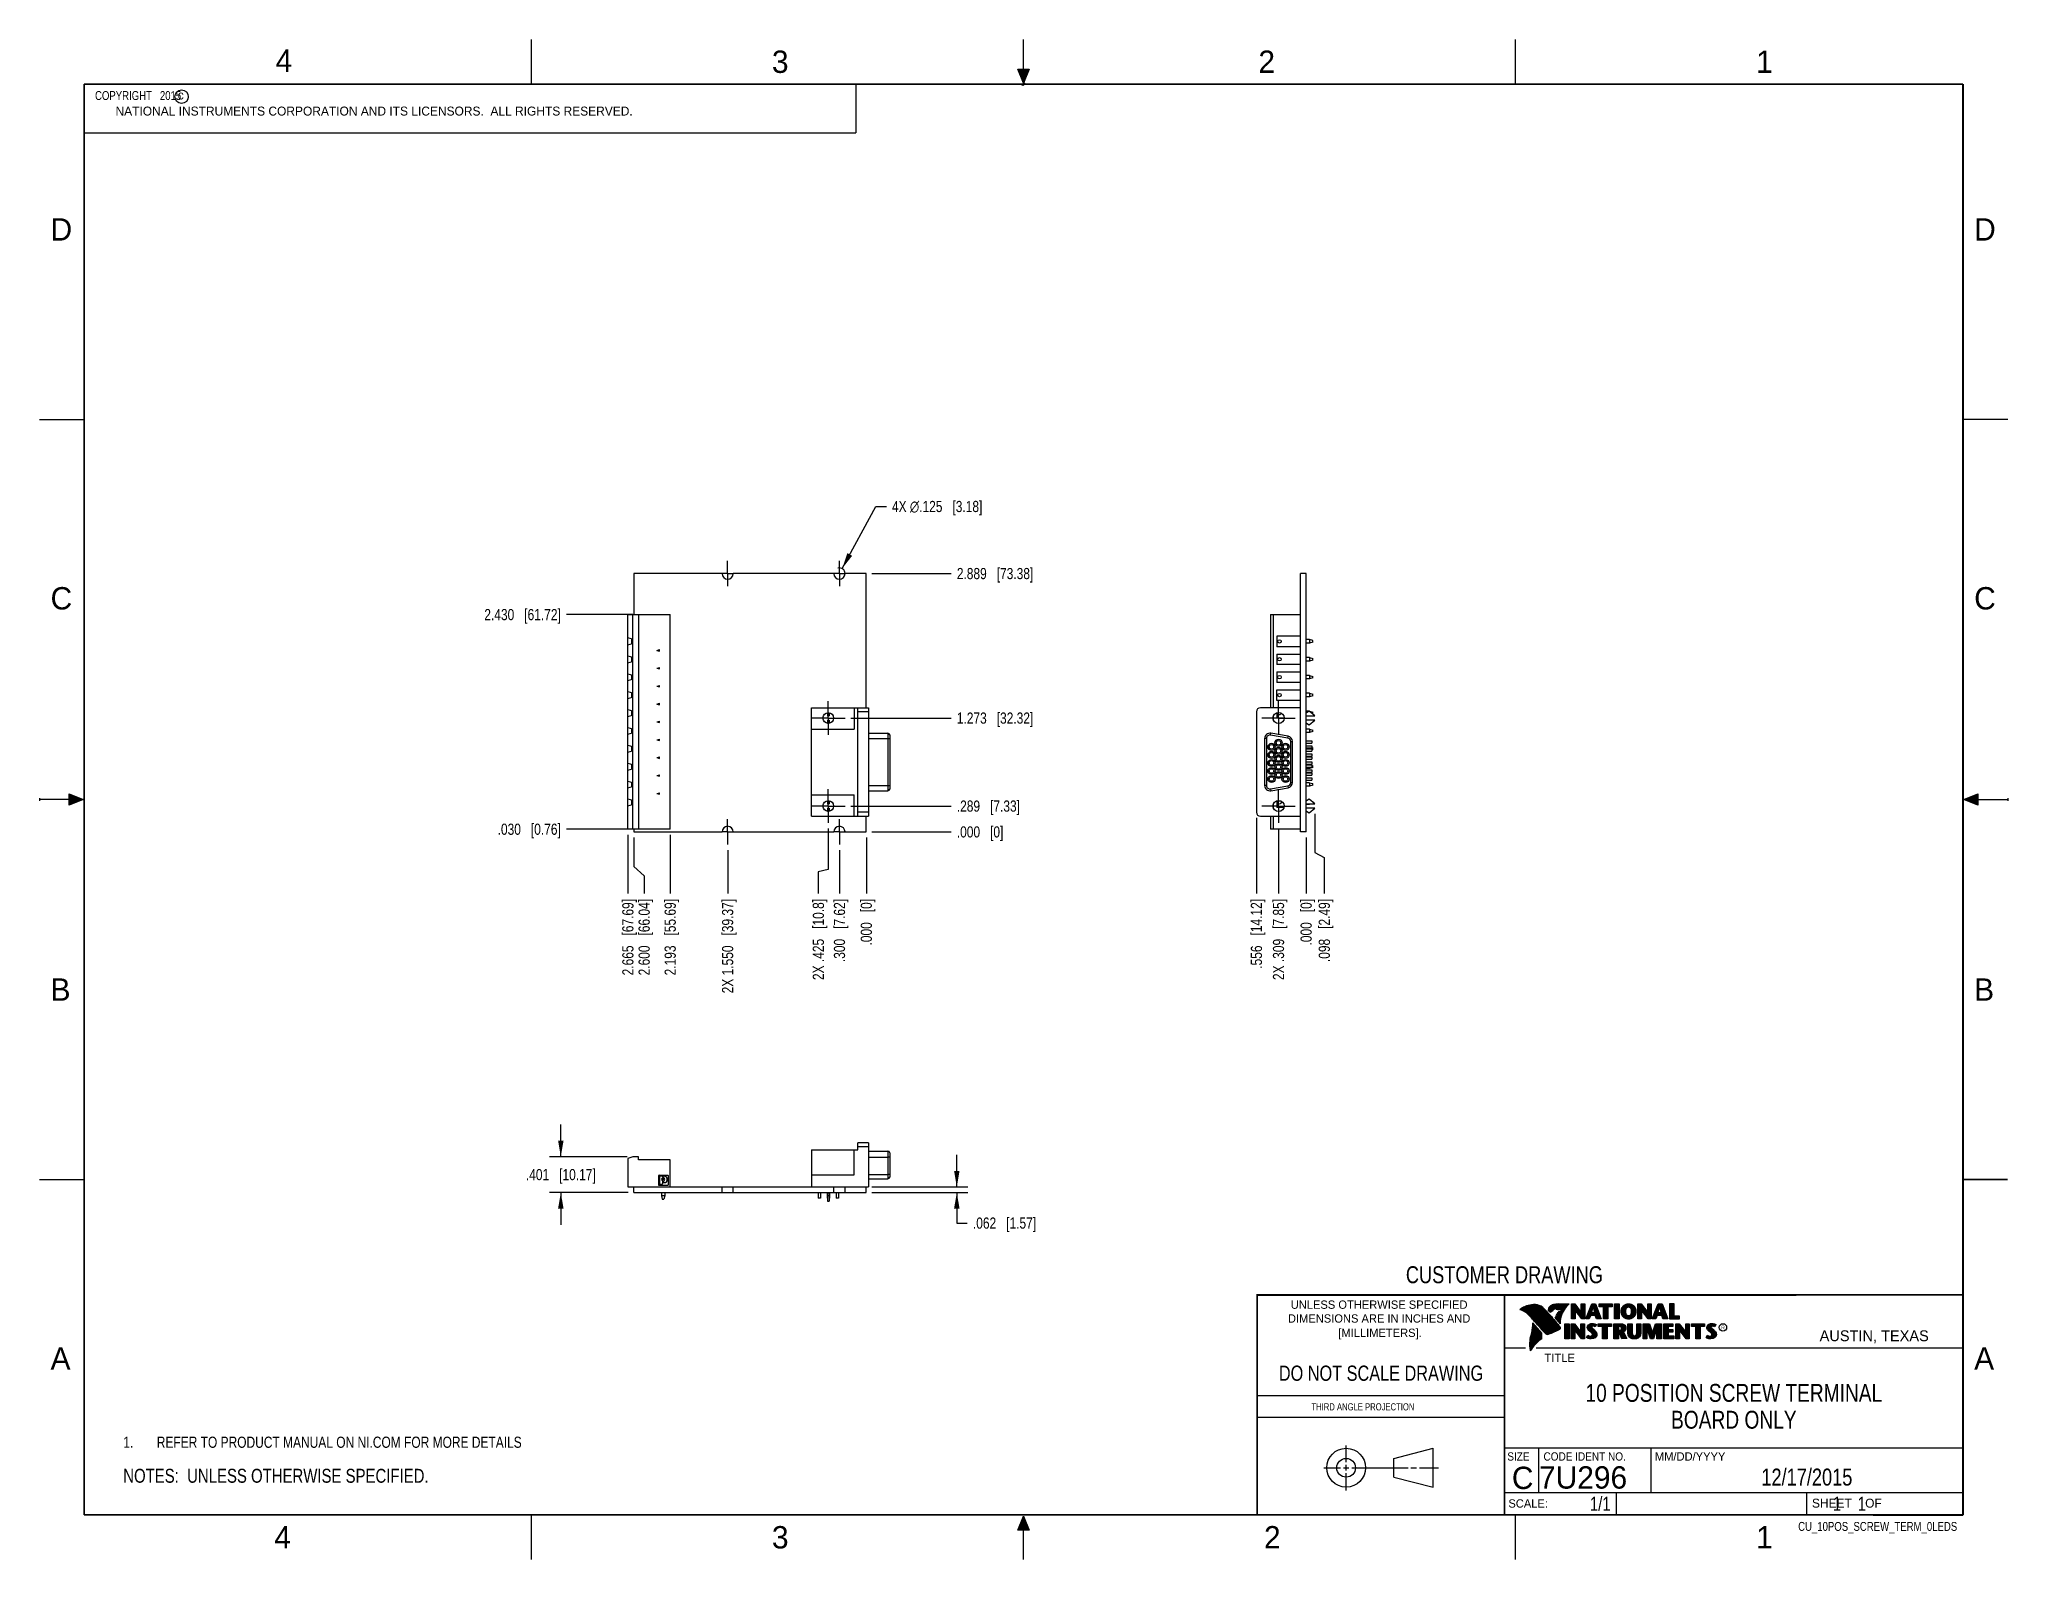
# Model space of a CAD drawing. Header units: inches. Extents: x 0 to 22, y 0 to 17.
import ezdxf

# ---------------------------------------------------------------- set-up
doc = ezdxf.new("R2010")
doc.units = ezdxf.units.IN
doc.header["$LTSCALE"] = 1.21
doc.header["$MEASUREMENT"] = 0
doc.linetypes.add('CENTER', pattern=[0.6, 0.375, -0.075, 0.075, -0.075])
doc.layers.get('0').update_dxf_attribs({"linetype": 'CONTINUOUS'})
for name, color, linetype in [('02___PRT_ALL_AXES', 7, 'CONTINUOUS'), ('DETAIL', 7, 'CONTINUOUS'), ('DIMENSIONS', 7, 'CONTINUOUS'), ('NOTE', 7, 'CONTINUOUS')]:
    doc.layers.add(name, color=color, linetype=linetype)
doc.styles.get("Standard").update_dxf_attribs({"font": 'txt', "width": 0.8})
doc.styles.add('TEXTSTYLE_2', font='txt')
doc.styles.add('TEXTSTYLE_3', font='txt', dxfattribs={"width": 0.9})
doc.dimstyles.new('DIMSTYLE_1', dxfattribs={"dimtxt": 0.125, "dimasz": 0.18, "dimexe": 0.125, "dimexo": 0.0625, "dimgap": 0.0625, "dimtad": 0, "dimtih": 1, "dimtoh": 1, "dimdec": 3, "dimzin": 4, "dimdsep": 46, "dimtxsty": 'STANDARD', "dimblk": '_FILLED', "dimblk1": '_FILLED', "dimblk2": '_FILLED', "dimcen": 0.09, "dimadec": 0, "dimazin": 0, "dimtp": 0.001, "dimtm": 0.001, "dimtfac": 1, "dimtdec": 3, "dimtofl": 0, "dimtmove": 0, "dimatfit": 3, "dimldrblk": '_FILLED', "dimfxl": 1, "dimtolj": 1, "dimtzin": 4, "dimarcsym": 0})
doc.dimstyles.new('DIMSTYLE_2', dxfattribs={"dimtxt": 0.125, "dimasz": 0.18, "dimexe": 0.125, "dimexo": 0.0625, "dimgap": 0.03125, "dimtad": 0, "dimtih": 1, "dimtoh": 1, "dimdec": 3, "dimzin": 4, "dimdsep": 46, "dimtxsty": 'STANDARD', "dimblk": '_FILLED', "dimblk1": '_FILLED', "dimblk2": '_FILLED', "dimcen": 0.09, "dimadec": 0, "dimazin": 0, "dimtp": 0.001, "dimtm": 0.001, "dimtfac": 1, "dimtdec": 3, "dimtofl": 0, "dimtmove": 0, "dimatfit": 3, "dimldrblk": '_FILLED', "dimfxl": 1, "dimtolj": 1, "dimtzin": 4, "dimarcsym": 0})
doc.dimstyles.new('DIMSTYLE_3', dxfattribs={"dimtxt": 0.125, "dimasz": 0.18, "dimexe": 0.125, "dimexo": 0.0625, "dimgap": 0.09, "dimtad": 0, "dimtih": 1, "dimtoh": 1, "dimdec": 3, "dimzin": 4, "dimdsep": 46, "dimtxsty": 'STANDARD', "dimblk": '_FILLED', "dimblk1": '_FILLED', "dimblk2": '_FILLED', "dimcen": 0.09, "dimadec": 0, "dimazin": 0, "dimtp": 0.001, "dimtm": 0.001, "dimtfac": 1, "dimtdec": 3, "dimtmove": 0, "dimatfit": 2, "dimldrblk": '_FILLED', "dimfxl": 1, "dimtolj": 1, "dimtzin": 4, "dimarcsym": 0})

msp = doc.modelspace()

# ---------------------------------------------------------------- texts
at = {"color": 2, "linetype": 'CONTINUOUS', "line_spacing_factor": 0.9}
for s, insert, char_height, width, attachment_point, style in [('4', (2.64, 16.8869), 0.25, 0.25, 1, 'TEXTSTYLE_2'), ('3', (8.1875, 16.875), 0.25, 0.25, 1, 'TEXTSTYLE_2'), ('2', (13.625, 16.875), 0.25, 0.25, 1, 'TEXTSTYLE_2'), ('1', (19.1875, 16.875), 0.25, 0.25, 1, 'TEXTSTYLE_2'), ('c', (1.5463, 16.428), 0.1, 0.1, 1, 'TEXTSTYLE_2'), ('NATIONAL INSTRUMENTS CORPORATION AND ITS LICENSORS.  ALL RIGHTS RESERVED.', (0.851, 16.2482), 0.1, 7.3, 1, 'TEXTSTYLE_2'), ('D', (0.125, 15), 0.25, 0.25, 1, 'TEXTSTYLE_2'), ('D', (21.625, 15), 0.25, 0.25, 1, 'TEXTSTYLE_2'), ('C', (0.125, 10.875), 0.25, 0.25, 1, 'TEXTSTYLE_2'), ('C', (21.625, 10.875), 0.25, 0.25, 1, 'TEXTSTYLE_2'), ('B', (0.125, 6.5), 0.25, 0.25, 1, 'TEXTSTYLE_2'), ('B', (21.625, 6.5), 0.25, 0.25, 1, 'TEXTSTYLE_2'), ('UNLESS OTHERWISE SPECIFIED', (14.9742, 2.8979), 0.093, 2.418, 2, 'TEXTSTYLE_2'), ('DIMENSIONS ARE IN INCHES AND', (14.9742, 2.7431), 0.093, 2.604, 2, 'TEXTSTYLE_2'), ('[MILLIMETERS].', (14.9844, 2.5829), 0.093, 1.302, 2, 'TEXTSTYLE_2'), ('R', (18.7972, 2.6166), 0.0418, 0.041753, 1, 'TEXTSTYLE_2'), ('AUSTIN, TEXAS', (19.898, 2.5642), 0.121576, 1.580488, 1, 'TEXTSTYLE_2'), ('A', (0.125, 2.375), 0.25, 0.25, 1, 'TEXTSTYLE_2'), ('TITLE', (16.8235, 2.303), 0.093, 0.465, 1, 'TEXTSTYLE_2'), ('A', (21.625, 2.375), 0.25, 0.25, 1, 'TEXTSTYLE_2'), ('SIZE', (16.407, 1.2002), 0.093, 0.3348, 1, 'TEXTSTYLE_3'), ('CODE IDENT NO.', (16.8114, 1.2002), 0.093, 1.1718, 1, 'TEXTSTYLE_3'), ('MM/DD/YYYY', (18.0565, 1.2002), 0.093, 0.93, 1, 'TEXTSTYLE_2'), ('SCALE:', (16.4187, 0.6745), 0.093, 0.558, 1, 'TEXTSTYLE_2'), ('SHEET    OF', (19.8121, 0.6815), 0.1, 1.1, 1, 'TEXTSTYLE_2'), ('4', (2.625, 0.375), 0.25, 0.25, 1, 'TEXTSTYLE_2'), ('3', (8.1875, 0.375), 0.25, 0.25, 1, 'TEXTSTYLE_2'), ('2', (13.6875, 0.375), 0.25, 0.25, 1, 'TEXTSTYLE_2'), ('1', (19.1875, 0.375), 0.25, 0.25, 1, 'TEXTSTYLE_2')]:
    msp.add_mtext(s, dxfattribs=dict(at, insert=insert, char_height=char_height, width=width, attachment_point=attachment_point, style=style))
at = {"color": 7, "linetype": 'CONTINUOUS', "attachment_point": 2, "line_spacing_factor": 0.9}
for s, insert, char_height, width in [('CUSTOMER DRAWING', (16.3742, 3.2811), 0.19, 2.432), ('DO NOT SCALE DRAWING', (14.9953, 2.1698), 0.17, 2.72)]:
    msp.add_mtext(s, dxfattribs=dict(at, insert=insert, char_height=char_height, width=width))
at = {"color": 2, "linetype": 'CONTINUOUS', "insert": (14.2178, 1.7486), "char_height": 0.08, "width": 1.408, "attachment_point": 1, "line_spacing_factor": 0.9}
msp.add_mtext('THIRD ANGLE PROJECTION', dxfattribs=at)
at = {"color": 7, "linetype": 'CONTINUOUS', "char_height": 0.25, "line_spacing_factor": 0.9, "style": 'TEXTSTYLE_2'}
for s, insert, width, attachment_point in [('C', (16.5785, 1.0393), 0.25, 2), ('7U296', (16.7614, 1.0441), 1.25, 1)]:
    msp.add_mtext(s, dxfattribs=dict(at, insert=insert, width=width, attachment_point=attachment_point))
at = {"layer": 'DETAIL', "color": 2, "linetype": 'CONTINUOUS', "char_height": 0.1, "line_spacing_factor": 0.9}
for s, insert, width, attachment_point in [('  COPYRIGHT   2015', (0.5624, 16.4219), 1.44, 1), ('CU_10POS_SCREW_TERM_0LEDS', (21.4352, 0.4213), 2, 3)]:
    msp.add_mtext(s, dxfattribs=dict(at, insert=insert, width=width, attachment_point=attachment_point))
at = {"layer": 'DETAIL', "color": 7, "linetype": 'CONTINUOUS', "char_height": 0.15625, "line_spacing_factor": 0.9}
for s, insert, width, attachment_point in [('1/1', (17.5623, 0.7032), 0.375, 3), ('     1    1', (19.8125, 0.7031), 1.375, 1)]:
    msp.add_mtext(s, dxfattribs=dict(at, insert=insert, width=width, attachment_point=attachment_point))
at = {"layer": 'NOTE', "color": 7, "linetype": 'CONTINUOUS', "attachment_point": 2, "line_spacing_factor": 0.9}
for s, insert, char_height, width in [('10 POSITION SCREW TERMINAL\\PBOARD ONLY', (18.9387, 1.9646), 0.2, 4.16), ('12/17/2015 ', (19.755, 1.0181), 0.19, 1.672)]:
    msp.add_mtext(s, dxfattribs=dict(at, insert=insert, char_height=char_height, width=width))

# ---------------------------------------------------------------- blocks, each defined once
blk = doc.blocks.new('CUSTOM_NOTE_BL0', base_point=(3.625, 1.312))
at = {"color": 2, "linetype": 'CONTINUOUS', "width": 0.8}
for s, p in [('1.', (0.938, 1.25)), ('REFER TO PRODUCT MANUAL ON NI.COM FOR MORE DETAILS', (1.312, 1.25))]:
    blk.add_text(s, height=0.125, dxfattribs=at).set_placement(p)
blk = doc.blocks.new('_FILLED')
at = {"color": 0, "linetype": 'BYBLOCK'}
blk.add_solid([(0, 0), (-1, 0.17), (-1, -0.17)], dxfattribs=at)
blk = doc.blocks.new('*D0')
at = {"layer": 'DIMENSIONS', "color": 2, "linetype": 'CONTINUOUS'}
for p, q in [((10.254, 4.167), (10.254, 4.527)), ((9.305, 4.167), (10.379, 4.167)), ((9.305, 4.105), (10.379, 4.105)), ((10.254, 4.105), (10.254, 3.764)), ((10.254, 3.764), (10.371, 3.764))]:
    blk.add_line(p, q, dxfattribs=at)
at = {"layer": 'DIMENSIONS', "color": 2, "linetype": 'CONTINUOUS', "xscale": 0.18, "yscale": 0.18, "zscale": 0.18}
for p, rotation in [((10.254, 4.167), 270), ((10.254, 4.105), 90)]:
    blk.add_blockref('_FILLED', p, dxfattribs=dict(at, rotation=rotation))
at = {"layer": 'DIMENSIONS', "color": 2, "linetype": 'CONTINUOUS', "insert": (10.434, 3.826), "char_height": 0.125, "width": 1.125, "attachment_point": 1, "line_spacing_factor": 0.9}
blk.add_mtext('.062{\\Ftxt.shx;\\W1.000000;\\H0.125000; }[1.57]', dxfattribs=at)
blk = doc.blocks.new('*D1')
at = {"layer": 'DIMENSIONS', "color": 2, "linetype": 'CONTINUOUS'}
blk.add_line((8.943, 7.935), (8.943, 7.45), dxfattribs=at)
at = {"layer": 'DIMENSIONS', "color": 2, "linetype": 'CONTINUOUS', "insert": (8.88, 7.388), "char_height": 0.125, "width": 1.125, "attachment_point": 3, "rotation": 90, "line_spacing_factor": 0.9}
blk.add_mtext('.300{\\Ftxt.shx;\\W1.000000;\\H0.125000; }[7.62]', dxfattribs=at)
blk = doc.blocks.new('*D2')
at = {"layer": 'DIMENSIONS', "color": 2, "linetype": 'CONTINUOUS'}
blk.add_line((9.243, 8.075), (9.243, 7.45), dxfattribs=at)
at = {"layer": 'DIMENSIONS', "color": 2, "linetype": 'CONTINUOUS', "insert": (9.18, 7.388), "char_height": 0.125, "width": 0.825, "attachment_point": 3, "rotation": 90, "line_spacing_factor": 0.9}
blk.add_mtext('.000{\\Ftxt.shx;\\W1.000000;\\H0.125000; }[0]', dxfattribs=at)
blk = doc.blocks.new('*D3')
at = {"layer": 'DIMENSIONS', "color": 2, "linetype": 'CONTINUOUS'}
for p, q in [((8.818, 8.176), (8.818, 7.717)), ((8.818, 7.717), (8.706, 7.691)), ((8.706, 7.691), (8.706, 7.45))]:
    blk.add_line(p, q, dxfattribs=at)
at = {"layer": 'DIMENSIONS', "color": 2, "linetype": 'CONTINUOUS', "insert": (8.644, 7.388), "char_height": 0.125, "width": 1.425, "attachment_point": 3, "rotation": 90, "line_spacing_factor": 0.9}
blk.add_mtext('2X .425{\\Ftxt.shx;\\W1.000000;\\H0.125000; }[10.8]', dxfattribs=at)
blk = doc.blocks.new('*D4')
at = {"layer": 'DIMENSIONS', "color": 2, "linetype": 'CONTINUOUS'}
blk.add_line((7.693, 7.935), (7.693, 7.45), dxfattribs=at)
at = {"layer": 'DIMENSIONS', "color": 2, "linetype": 'CONTINUOUS', "insert": (7.63, 7.388), "char_height": 0.125, "width": 1.625, "attachment_point": 3, "rotation": 90, "line_spacing_factor": 0.9}
blk.add_mtext('2X 1.550{\\Ftxt.shx;\\W1.000000;\\H0.125000; }[39.37]', dxfattribs=at)
blk = doc.blocks.new('*D5')
at = {"layer": 'DIMENSIONS', "color": 2, "linetype": 'CONTINUOUS'}
blk.add_line((7.05, 8.105), (7.05, 7.45), dxfattribs=at)
at = {"layer": 'DIMENSIONS', "color": 2, "linetype": 'CONTINUOUS', "insert": (6.988, 7.388), "char_height": 0.125, "width": 1.325, "attachment_point": 3, "rotation": 90, "line_spacing_factor": 0.9}
blk.add_mtext('2.193{\\Ftxt.shx;\\W1.000000;\\H0.125000; }[55.69]', dxfattribs=at)
blk = doc.blocks.new('*D6')
at = {"layer": 'DIMENSIONS', "color": 2, "linetype": 'CONTINUOUS'}
for p, q in [((6.643, 8.075), (6.643, 7.75)), ((6.643, 7.75), (6.76, 7.647)), ((6.76, 7.647), (6.76, 7.45))]:
    blk.add_line(p, q, dxfattribs=at)
at = {"layer": 'DIMENSIONS', "color": 2, "linetype": 'CONTINUOUS', "insert": (6.697, 7.388), "char_height": 0.125, "width": 1.325, "attachment_point": 3, "rotation": 90, "line_spacing_factor": 0.9}
blk.add_mtext('2.600{\\Ftxt.shx;\\W1.000000;\\H0.125000; }[66.04]', dxfattribs=at)
blk = doc.blocks.new('*D7')
at = {"layer": 'DIMENSIONS', "color": 2, "linetype": 'CONTINUOUS'}
blk.add_line((6.578, 8.105), (6.578, 7.45), dxfattribs=at)
at = {"layer": 'DIMENSIONS', "color": 2, "linetype": 'CONTINUOUS', "insert": (6.515, 7.388), "char_height": 0.125, "width": 1.325, "attachment_point": 3, "rotation": 90, "line_spacing_factor": 0.9}
blk.add_mtext('2.665{\\Ftxt.shx;\\W1.000000;\\H0.125000; }[67.69]', dxfattribs=at)
blk = doc.blocks.new('*D8')
at = {"layer": 'DIMENSIONS', "color": 2, "linetype": 'CONTINUOUS'}
blk.add_line((9.068, 8.426), (10.191, 8.426), dxfattribs=at)
at = {"layer": 'DIMENSIONS', "color": 2, "linetype": 'CONTINUOUS', "insert": (10.254, 8.489), "char_height": 0.125, "width": 1.125, "attachment_point": 1, "line_spacing_factor": 0.9}
blk.add_mtext('.289{\\Ftxt.shx;\\W1.000000;\\H0.125000; }[7.33]', dxfattribs=at)
blk = doc.blocks.new('*D9')
at = {"layer": 'DIMENSIONS', "color": 2, "linetype": 'CONTINUOUS'}
blk.add_line((9.305, 8.138), (10.191, 8.138), dxfattribs=at)
at = {"layer": 'DIMENSIONS', "color": 2, "linetype": 'CONTINUOUS', "insert": (10.254, 8.2), "char_height": 0.125, "width": 0.825, "attachment_point": 1, "line_spacing_factor": 0.9}
blk.add_mtext('.000{\\Ftxt.shx;\\W1.000000;\\H0.125000; }[0]', dxfattribs=at)
blk = doc.blocks.new('*D10')
at = {"layer": 'DIMENSIONS', "color": 2, "linetype": 'CONTINUOUS'}
blk.add_line((9.068, 9.41), (10.191, 9.41), dxfattribs=at)
at = {"layer": 'DIMENSIONS', "color": 2, "linetype": 'CONTINUOUS', "insert": (10.254, 9.473), "char_height": 0.125, "width": 1.325, "attachment_point": 1, "line_spacing_factor": 0.9}
blk.add_mtext('1.273{\\Ftxt.shx;\\W1.000000;\\H0.125000; }[32.32]', dxfattribs=at)
blk = doc.blocks.new('*D11')
at = {"layer": 'DIMENSIONS', "color": 2, "linetype": 'CONTINUOUS'}
blk.add_line((9.305, 11.027), (10.191, 11.027), dxfattribs=at)
at = {"layer": 'DIMENSIONS', "color": 2, "linetype": 'CONTINUOUS', "insert": (10.254, 11.089), "char_height": 0.125, "width": 1.325, "attachment_point": 1, "line_spacing_factor": 0.9}
blk.add_mtext('2.889{\\Ftxt.shx;\\W1.000000;\\H0.125000; }[73.38]', dxfattribs=at)
blk = doc.blocks.new('*D12')
at = {"layer": 'DIMENSIONS', "color": 2, "linetype": 'CONTINUOUS'}
blk.add_line((6.633, 10.568), (5.89, 10.568), dxfattribs=at)
at = {"layer": 'DIMENSIONS', "color": 2, "linetype": 'CONTINUOUS', "insert": (5.828, 10.63), "char_height": 0.125, "width": 1.325, "attachment_point": 3, "line_spacing_factor": 0.9}
blk.add_mtext('2.430{\\Ftxt.shx;\\W1.000000;\\H0.125000; }[61.72]', dxfattribs=at)
blk = doc.blocks.new('*D13')
at = {"layer": 'DIMENSIONS', "color": 2, "linetype": 'CONTINUOUS'}
blk.add_line((6.633, 8.168), (5.89, 8.168), dxfattribs=at)
at = {"layer": 'DIMENSIONS', "color": 2, "linetype": 'CONTINUOUS', "insert": (5.828, 8.23), "char_height": 0.125, "width": 1.125, "attachment_point": 3, "line_spacing_factor": 0.9}
blk.add_mtext('.030{\\Ftxt.shx;\\W1.000000;\\H0.125000; }[0.76]', dxfattribs=at)
blk = doc.blocks.new('*D14')
at = {"layer": 'DIMENSIONS', "color": 2, "linetype": 'CONTINUOUS'}
blk.add_line((13.85, 8.177), (13.85, 7.45), dxfattribs=at)
at = {"layer": 'DIMENSIONS', "color": 2, "linetype": 'CONTINUOUS', "insert": (13.787, 7.388), "char_height": 0.125, "width": 1.425, "attachment_point": 3, "rotation": 90, "line_spacing_factor": 0.9}
blk.add_mtext('2X .309{\\Ftxt.shx;\\W1.000000;\\H0.125000; }[7.85]', dxfattribs=at)
blk = doc.blocks.new('*D15')
at = {"layer": 'DIMENSIONS', "color": 2, "linetype": 'CONTINUOUS'}
blk.add_line((14.159, 8.075), (14.159, 7.45), dxfattribs=at)
at = {"layer": 'DIMENSIONS', "color": 2, "linetype": 'CONTINUOUS', "insert": (14.096, 7.388), "char_height": 0.125, "width": 0.825, "attachment_point": 3, "rotation": 90, "line_spacing_factor": 0.9}
blk.add_mtext('.000{\\Ftxt.shx;\\W1.000000;\\H0.125000; }[0]', dxfattribs=at)
blk = doc.blocks.new('*D16')
at = {"layer": 'DIMENSIONS', "color": 2, "linetype": 'CONTINUOUS'}
blk.add_line((13.603, 8.295), (13.603, 7.45), dxfattribs=at)
at = {"layer": 'DIMENSIONS', "color": 2, "linetype": 'CONTINUOUS', "insert": (13.54, 7.388), "char_height": 0.125, "width": 1.225, "attachment_point": 3, "rotation": 90, "line_spacing_factor": 0.9}
blk.add_mtext('.556{\\Ftxt.shx;\\W1.000000;\\H0.125000; }[14.12]', dxfattribs=at)
blk = doc.blocks.new('*D17')
at = {"layer": 'DIMENSIONS', "color": 2, "linetype": 'CONTINUOUS'}
for p, q in [((14.257, 8.339), (14.257, 7.908)), ((14.257, 7.908), (14.361, 7.85)), ((14.361, 7.85), (14.361, 7.45))]:
    blk.add_line(p, q, dxfattribs=at)
at = {"layer": 'DIMENSIONS', "color": 2, "linetype": 'CONTINUOUS', "insert": (14.299, 7.388), "char_height": 0.125, "width": 1.125, "attachment_point": 3, "rotation": 90, "line_spacing_factor": 0.9}
blk.add_mtext('.098{\\Ftxt.shx;\\W1.000000;\\H0.125000; }[2.49]', dxfattribs=at)
blk = doc.blocks.new('*D18')
at = {"layer": 'DIMENSIONS', "color": 2, "linetype": 'CONTINUOUS'}
for p, q in [((5.828, 4.506), (5.828, 4.866)), ((6.569, 4.506), (5.703, 4.506)), ((6.58, 4.105), (5.703, 4.105)), ((5.828, 4.105), (5.828, 3.745))]:
    blk.add_line(p, q, dxfattribs=at)
at = {"layer": 'DIMENSIONS', "color": 2, "linetype": 'CONTINUOUS', "xscale": 0.18, "yscale": 0.18, "zscale": 0.18}
for p, rotation in [((5.828, 4.506), 270), ((5.828, 4.105), 90)]:
    blk.add_blockref('_FILLED', p, dxfattribs=dict(at, rotation=rotation))
at = {"layer": 'DIMENSIONS', "color": 2, "linetype": 'CONTINUOUS', "insert": (5.828, 4.368), "char_height": 0.125, "width": 1.225, "attachment_point": 2, "line_spacing_factor": 0.9}
blk.add_mtext('.401{\\Ftxt.shx;\\W1.000000;\\H0.125000; }[10.17]', dxfattribs=at)
blk = doc.blocks.new('*D19')
at = {"layer": 'DIMENSIONS', "color": 2, "linetype": 'CONTINUOUS'}
for p, q in [((8.972, 11.082), (9.349, 11.777)), ((9.349, 11.777), (9.467, 11.777))]:
    blk.add_line(p, q, dxfattribs=at)
at = {"layer": 'DIMENSIONS', "color": 2, "linetype": 'CONTINUOUS', "xscale": 0.18, "yscale": 0.18, "zscale": 0.18, "rotation": 241.541720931}
blk.add_blockref('_FILLED', (8.972, 11.082), dxfattribs=at)
at = {"layer": 'DIMENSIONS', "color": 2, "linetype": 'CONTINUOUS', "insert": (9.529, 11.839), "char_height": 0.125, "width": 1.59167, "attachment_point": 1, "line_spacing_factor": 0.9}
blk.add_mtext('4X \\Fgdt;{\\Fgdt;n}\\Ftxt;.125{\\Ftxt.shx;\\W1.000000;\\H0.125000; }[3.18]', dxfattribs=at)
blk = doc.blocks.new('NOTES_HEADER_BL1', base_point=(3.1215, 0.9375))
at = {"layer": 'DETAIL', "color": 2, "linetype": 'CONTINUOUS', "width": 0.8}
blk.add_text('NOTES:  UNLESS OTHERWISE SPECIFIED.', height=0.156, dxfattribs=at).set_placement((0.9375, 0.8595))

# ---------------------------------------------------------------- dimensions: what is measured, and where the dimension line sits
at = {"layer": 'DIMENSIONS', "color": 2, "linetype": 'CONTINUOUS'}
dim = msp.add_diameter_dim_2p(p1=(8.9724, 11.0819), p2=(8.9128, 10.972), text='4X %%c<>', dimstyle='DIMSTYLE_3', override={"dimpost": '<>'}, dxfattribs=at)
dim.commit()
dim.dimension.update_dxf_attribs({"geometry": '*D19', "text_midpoint": (10.3249, 11.7769), "dimtype": 163})
for feature_location, offset, dtype, origin, picture, middle in [((9.3051, 11.0269), (0.886, 0), 0, (9.2426, 8.1379), '*D11', (10.9161, 11.0269)), ((6.6332, 10.5679), (-0.7431, 0), 0, (6.6957, 8.1379), '*D12', (5.1651, 10.5679)), ((9.0675939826, 9.41042866), (1.1235, 0), 0, (9.0050939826, 8.13792866), '*D10', (10.9160939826, 9.41042866)), ((9.0675939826, 8.42642866), (1.1235, 0), 0, (9.2425939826, 8.13792866), '*D8', (10.8160939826, 8.42642866)), ((14.2569271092, 8.33942866), (0.1043456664, -0.889), 0, (14.1589271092, 8.40192866), '*D17', (14.3612727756, 6.82542866)), ((6.6332, 8.1679), (-0.7431, 0), 0, (6.6957, 8.1379), '*D13', (5.2651, 8.1679)), ((6.5776, 8.1054), (0, -0.655), 1, (9.2426, 8.1679), '*D7', (6.5776, 6.7254)), ((7.05, 8.1054), (0, -0.655), 1, (9.2426, 8.1679), '*D5', (7.05, 6.7254)), ((9.3050939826, 8.13792866), (0.886, 0), 0, (9.2425939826, 8.13792866), '*D9', (10.6660939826, 8.13792866)), ((13.6029, 8.2949), (0, -0.8445), 1, (14.1589, 8.3574), '*D16', (13.6029, 6.7754)), ((6.6425939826, 8.07542866), (0.1173567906, -0.625), 0, (9.2425939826, 8.13792866), '*D6', (6.7599507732, 6.72542866)), ((8.9426, 7.9348), (0, -0.4844), 1, (9.2426, 8.1379), '*D1', (8.9426, 6.8254)), ((9.2425939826, 8.07542866), (0, -0.625), 1, (9.2425939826, 8.13792866), '*D2', (9.2425939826, 6.97542866)), ((14.1589271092, 8.07542866), (0, -0.625), 1, (14.1589271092, 8.13792866), '*D15', (14.1589271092, 6.97542866))]:
    dim = msp.add_ordinate_dim(feature_location=feature_location, offset=offset, dtype=dtype, origin=origin, dimstyle='DIMSTYLE_2', dxfattribs=at)
    dim.commit()
    dim.dimension.update_dxf_attribs({"geometry": picture, "text_midpoint": middle})
for feature_location, offset, dtype, origin, picture, middle in [((8.8175939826, 8.17642866), (-0.1114204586, -0.726), 0, (9.2425939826, 8.23892866), '*D3', (8.706173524, 6.67542866)), ((13.8499, 8.1769), (0, -0.7265), 1, (14.1589, 8.1379), '*D14', (13.8499, 6.6754)), ((7.6926, 7.9348), (0, -0.4844), 1, (9.2426, 7.9973), '*D4', (7.6926, 6.5754))]:
    dim = msp.add_ordinate_dim(feature_location=feature_location, offset=offset, dtype=dtype, origin=origin, text='2X <>', dimstyle='DIMSTYLE_2', dxfattribs=at)
    dim.commit()
    dim.dimension.update_dxf_attribs({"geometry": picture, "text_midpoint": middle})
for base, p1, p2, picture, middle in [((5.82759, 4.50584), (6.64259, 4.10526), (6.63168, 4.50584), '*D18', (5.82759, 4.30555)), ((10.2536, 4.1673), (9.2426, 4.1053), (9.2426, 4.1673), '*D0', (10.9961, 3.764))]:
    dim = msp.add_linear_dim(base=base, p1=p1, p2=p2, angle=90, dimstyle='DIMSTYLE_1', dxfattribs=at)
    dim.commit()
    dim.dimension.update_dxf_attribs({"geometry": picture, "text_midpoint": middle, "dimtype": 160})

# ---------------------------------------------------------------- hatches: boundary and pattern name
at = {"linetype": 'CONTINUOUS'}
for points in [[(11, 16.51), (10.9375, 16.6663), (11.0625, 16.6663)], [(0.3337, 8.5625), (0.49, 8.5), (0.3337, 8.4375)], [(21.6663, 8.5625), (21.6663, 8.4375), (21.51, 8.5)], [(10.9375, 0.3287), (11, 0.485), (11.0625, 0.3287)]]:
    msp.add_hatch(color=2, dxfattribs=at).paths.add_polyline_path(points)

# ---------------------------------------------------------------- linework, layer by layer
at = {"color": 2, "linetype": 'CONTINUOUS'}
for p, q in [((5.5, 16.5), (5.5, 17)), ((11, 16.485), (11, 17)), ((16.5, 16.5), (16.5, 17)), ((11, 16.51), (10.9375, 16.6663)), ((10.9375, 16.6663), (11.0625, 16.6663)), ((11.015, 16.515), (10.985, 16.485)), ((10.985, 16.485), (11, 16.515)), ((11.0625, 16.6663), (11, 16.51)), ((11, 16.485), (11.015, 16.515)), ((0.4999, 16.5), (9.1249, 16.5)), ((0.4999, 16.5), (0.4999, 15.9531)), ((9.1249, 16.5), (9.1249, 15.9531)), ((0.4999, 15.9531), (9.1249, 15.9531)), ((0, 12.75), (0.5, 12.75)), ((22, 12.75), (21.5, 12.75)), ((0, 8.515), (0, 8.485)), ((0.49, 8.5), (0, 8.5)), ((0.3337, 8.4375), (0.3337, 8.5625)), ((0.3337, 8.5625), (0.49, 8.5)), ((0.49, 8.5), (0.3337, 8.4375)), ((21.51, 8.5), (21.6663, 8.5625)), ((21.51, 8.5), (22, 8.5)), ((21.6663, 8.4375), (21.51, 8.5)), ((21.6663, 8.5625), (21.6663, 8.4375)), ((22, 8.515), (22, 8.485)), ((0, 4.25), (0.5, 4.25)), ((16.3737, 2.9596), (21.5037, 2.9596)), ((16.3737, 2.9596), (16.3737, 1.2496)), ((16.375, 2.96), (21.5, 2.96)), ((21.5037, 2.9596), (21.5037, 1.2496)), ((16.5578, 2.796), (16.5578, 2.7989)), ((16.5646, 2.7936), (16.5646, 2.8033)), ((16.5714, 2.7909), (16.5714, 2.8075)), ((16.5782, 2.788), (16.5782, 2.8116)), ((16.5851, 2.7849), (16.5851, 2.8154)), ((16.5919, 2.7815), (16.5919, 2.819)), ((16.5987, 2.7778), (16.5987, 2.8221)), ((16.6055, 2.7738), (16.6055, 2.8249)), ((16.6124, 2.7696), (16.6124, 2.8276)), ((16.6192, 2.765), (16.6192, 2.8301)), ((16.626, 2.7601), (16.626, 2.8325)), ((16.6329, 2.7549), (16.6329, 2.8347)), ((16.6397, 2.7492), (16.6397, 2.8367)), ((16.6465, 2.7431), (16.6465, 2.8386)), ((16.6533, 2.7366), (16.6533, 2.8403)), ((16.6602, 2.7295), (16.6602, 2.8419)), ((16.667, 2.7221), (16.667, 2.8435)), ((16.6738, 2.7146), (16.6738, 2.8449)), ((16.6806, 2.707), (16.6806, 2.8459)), ((16.6875, 2.6995), (16.6875, 2.8467)), ((16.7939, 2.533), (16.6919, 2.6489)), ((16.6943, 2.6918), (16.6943, 2.8472)), ((16.7011, 2.6841), (16.7011, 2.8474)), ((16.708, 2.6764), (16.708, 2.8474)), ((16.7148, 2.6685), (16.7148, 2.847)), ((16.7216, 2.6607), (16.7216, 2.8465)), ((16.7284, 2.6527), (16.7284, 2.8456)), ((16.7353, 2.6447), (16.7353, 2.8445)), ((16.7421, 2.6366), (16.7421, 2.8431)), ((16.7489, 2.6285), (16.7489, 2.8417)), ((16.7557, 2.6204), (16.7557, 2.84)), ((16.7626, 2.6125), (16.7626, 2.8378)), ((16.7694, 2.6046), (16.7694, 2.8352)), ((16.7762, 2.5968), (16.7762, 2.8321)), ((16.7831, 2.5891), (16.7831, 2.8284)), ((16.7899, 2.5815), (16.7899, 2.8242)), ((16.7967, 2.5739), (16.7967, 2.8193)), ((16.8035, 2.5665), (16.8035, 2.8136)), ((16.8104, 2.5591), (16.8104, 2.807)), ((16.8172, 2.5519), (16.8172, 2.7996)), ((16.824, 2.5447), (16.824, 2.7924)), ((16.8308, 2.5375), (16.8308, 2.7853)), ((16.8377, 2.5314), (16.8377, 2.7781)), ((16.8445, 2.5262), (16.8445, 2.7709)), ((16.8513, 2.523), (16.8513, 2.7637)), ((16.8581, 2.5224), (16.8581, 2.7565)), ((16.8864, 2.7664), (16.8632, 2.7937)), ((16.865, 2.5241), (16.865, 2.7493)), ((16.8877, 2.7723), (16.8682, 2.7952)), ((16.8718, 2.791), (16.8718, 2.8085)), ((16.8718, 2.527), (16.8718, 2.7421)), ((16.8786, 2.783), (16.8786, 2.8206)), ((16.8786, 2.5298), (16.8786, 2.7348)), ((16.8855, 2.7749), (16.8855, 2.8281)), ((16.8855, 2.5327), (16.8855, 2.727)), ((16.8923, 2.7747), (16.8923, 2.8335)), ((16.8923, 2.5356), (16.8923, 2.7187)), ((16.8991, 2.7788), (16.8991, 2.8375)), ((16.8991, 2.5385), (16.8991, 2.7104)), ((16.9059, 2.7837), (16.9059, 2.8408)), ((16.9059, 2.5415), (16.9059, 2.7022)), ((16.9128, 2.7896), (16.9128, 2.8436)), ((16.9128, 2.5446), (16.9128, 2.6939)), ((16.9196, 2.7966), (16.9196, 2.8459)), ((16.9196, 2.5477), (16.9196, 2.6856)), ((16.9264, 2.8018), (16.9264, 2.8477)), ((16.9264, 2.5508), (16.9264, 2.6774)), ((16.9332, 2.8053), (16.9332, 2.849)), ((16.9332, 2.554), (16.9332, 2.6691)), ((16.9401, 2.8077), (16.9401, 2.8499)), ((16.9401, 2.5573), (16.9401, 2.6608)), ((16.9616, 2.6797), (16.9434, 2.7005)), ((16.9469, 2.8082), (16.9469, 2.8509)), ((16.9469, 2.5606), (16.9469, 2.6526)), ((16.9653, 2.6828), (16.9492, 2.7013)), ((16.9537, 2.8069), (16.9537, 2.8518)), ((16.9537, 2.696), (16.9537, 2.7109)), ((16.9537, 2.5639), (16.9537, 2.6443)), ((16.9606, 2.8048), (16.9606, 2.8525)), ((16.9606, 2.6882), (16.9606, 2.7266)), ((16.9674, 2.8034), (16.9674, 2.8531)), ((16.9674, 2.6802), (16.9674, 2.7444)), ((16.9742, 2.8027), (16.9742, 2.8536)), ((16.9742, 2.672), (16.9742, 2.7568)), ((16.981, 2.8023), (16.981, 2.854)), ((16.981, 2.664), (16.981, 2.7634)), ((16.9838, 2.8589), (17.0997, 2.8607)), ((16.9839, 2.8541), (17.087, 2.8557)), ((16.9879, 2.802), (16.9879, 2.8542)), ((16.9879, 2.6563), (16.9879, 2.7665)), ((16.999, 2.637), (16.9946, 2.6418)), ((16.9947, 2.8019), (16.9947, 2.8543)), ((16.9947, 2.6748), (16.9947, 2.7683)), ((17.0015, 2.8005), (17.0015, 2.8544)), ((17.0015, 2.7195), (17.0015, 2.7694)), ((17.0083, 2.7963), (17.0083, 2.8545)), ((17.0083, 2.7388), (17.0083, 2.7698)), ((17.0152, 2.755), (17.0152, 2.8546)), ((17.022, 2.7691), (17.022, 2.8547)), ((17.0288, 2.7817), (17.0288, 2.8548)), ((17.0357, 2.7931), (17.0357, 2.8549)), ((17.0425, 2.8035), (17.0425, 2.855)), ((17.0493, 2.8131), (17.0493, 2.8551)), ((17.0561, 2.822), (17.0561, 2.8552)), ((17.063, 2.8303), (17.063, 2.8553)), ((17.0698, 2.8381), (17.0698, 2.8554)), ((17.0766, 2.8454), (17.0766, 2.8555)), ((17.1243, 2.8592), (17.1609, 2.8592)), ((17.1243, 2.6915), (17.1243, 2.8592)), ((17.1637, 2.6915), (17.1243, 2.6915)), ((17.1291, 2.8543), (17.1585, 2.8543)), ((17.1291, 2.6963), (17.1291, 2.8543)), ((17.1589, 2.6963), (17.1291, 2.6963)), ((17.1381, 2.6963), (17.1381, 2.8543)), ((17.1447, 2.6963), (17.1447, 2.8543)), ((17.1514, 2.6963), (17.1514, 2.8543)), ((17.1589, 2.8042), (17.1581, 2.8543)), ((17.1585, 2.8543), (17.2383, 2.7492)), ((17.2418, 2.6963), (17.1589, 2.8042)), ((17.1589, 2.8042), (17.1589, 2.6963)), ((17.1609, 2.8592), (17.2334, 2.7636)), ((17.2395, 2.6915), (17.1637, 2.7899)), ((17.1637, 2.7899), (17.1637, 2.6915)), ((17.1648, 2.7965), (17.1648, 2.8461)), ((17.1714, 2.7879), (17.1714, 2.8373)), ((17.1781, 2.7792), (17.1781, 2.8285)), ((17.1848, 2.7705), (17.1848, 2.8197)), ((17.1915, 2.7618), (17.1915, 2.8109)), ((17.1981, 2.7531), (17.1981, 2.8021)), ((17.2048, 2.7445), (17.2048, 2.7933)), ((17.2115, 2.7358), (17.2115, 2.7845)), ((17.2182, 2.7271), (17.2182, 2.7757)), ((17.2248, 2.7184), (17.2248, 2.7669)), ((17.2315, 2.7098), (17.2315, 2.7581)), ((17.2334, 2.8592), (17.2732, 2.8592)), ((17.2334, 2.7636), (17.2334, 2.8592)), ((17.2382, 2.7011), (17.2383, 2.7492)), ((17.2383, 2.8543), (17.2684, 2.8543)), ((17.2383, 2.7492), (17.2383, 2.8543)), ((17.2732, 2.6915), (17.2395, 2.6915)), ((17.2684, 2.6963), (17.2418, 2.6963)), ((17.2449, 2.6963), (17.2449, 2.8543)), ((17.2515, 2.6963), (17.2515, 2.8543)), ((17.2582, 2.6963), (17.2582, 2.8543)), ((17.2649, 2.6963), (17.2649, 2.8543)), ((17.2684, 2.8543), (17.2684, 2.6963)), ((17.2732, 2.8592), (17.2732, 2.6915)), ((17.2831, 2.6915), (17.3516, 2.8591)), ((17.3228, 2.6915), (17.2831, 2.6915)), ((17.2903, 2.6964), (17.3548, 2.8542)), ((17.3195, 2.6964), (17.2903, 2.6964)), ((17.2983, 2.6964), (17.2983, 2.7158)), ((17.3049, 2.6964), (17.3049, 2.7322)), ((17.3116, 2.6964), (17.3116, 2.7485)), ((17.3183, 2.6964), (17.3183, 2.7648)), ((17.3356, 2.7364), (17.3195, 2.6964)), ((17.3388, 2.7316), (17.3228, 2.6915)), ((17.325, 2.7101), (17.325, 2.7812)), ((17.3316, 2.7267), (17.3316, 2.7975)), ((17.394, 2.7364), (17.3356, 2.7364)), ((17.3383, 2.7364), (17.3383, 2.8138)), ((17.3905, 2.7316), (17.3388, 2.7316)), ((17.3409, 2.7533), (17.3624, 2.8228)), ((17.389, 2.7533), (17.3409, 2.7533)), ((17.345, 2.7666), (17.345, 2.8302)), ((17.345, 2.7364), (17.345, 2.7533)), ((17.3475, 2.7581), (17.3659, 2.8179)), ((17.3827, 2.7581), (17.3475, 2.7581)), ((17.3516, 2.8591), (17.3938, 2.8591)), ((17.3517, 2.7882), (17.3517, 2.8465)), ((17.3517, 2.7364), (17.3517, 2.7533)), ((17.3548, 2.8542), (17.3905, 2.8542)), ((17.3583, 2.8098), (17.3583, 2.8542)), ((17.3583, 2.7364), (17.3583, 2.7533)), ((17.3624, 2.8228), (17.3701, 2.8228)), ((17.365, 2.8228), (17.365, 2.8542)), ((17.365, 2.7364), (17.365, 2.7533)), ((17.3659, 2.8179), (17.3664, 2.8179)), ((17.3664, 2.8179), (17.3827, 2.7581)), ((17.3701, 2.8228), (17.389, 2.7533)), ((17.3717, 2.817), (17.3717, 2.8542)), ((17.3717, 2.7364), (17.3717, 2.7533)), ((17.3784, 2.7925), (17.3784, 2.8542)), ((17.3784, 2.7364), (17.3784, 2.7533)), ((17.385, 2.7679), (17.385, 2.8542)), ((17.385, 2.7364), (17.385, 2.7533)), ((17.3905, 2.8542), (17.4504, 2.6964)), ((17.4039, 2.6915), (17.3905, 2.7316)), ((17.3917, 2.7364), (17.3917, 2.851)), ((17.3938, 2.8591), (17.4574, 2.6915)), ((17.4074, 2.6964), (17.394, 2.7364)), ((17.3984, 2.7232), (17.3984, 2.8334)), ((17.4574, 2.6915), (17.4039, 2.6915)), ((17.4051, 2.7034), (17.4051, 2.8158)), ((17.4504, 2.6964), (17.4074, 2.6964)), ((17.4118, 2.6964), (17.4118, 2.7982)), ((17.4184, 2.6964), (17.4184, 2.7806)), ((17.4251, 2.6964), (17.4251, 2.763)), ((17.4318, 2.6964), (17.4318, 2.7455)), ((17.4327, 2.8591), (17.5802, 2.8591)), ((17.4327, 2.8278), (17.4327, 2.8591)), ((17.481, 2.8278), (17.4327, 2.8278)), ((17.4375, 2.8542), (17.5753, 2.8542)), ((17.4375, 2.8327), (17.4375, 2.8542)), ((17.4859, 2.8327), (17.4375, 2.8327)), ((17.4385, 2.6964), (17.4385, 2.7279)), ((17.4451, 2.8327), (17.4451, 2.8542)), ((17.4451, 2.6964), (17.4451, 2.7103)), ((17.4518, 2.8327), (17.4518, 2.8542)), ((17.4585, 2.8327), (17.4585, 2.8542)), ((17.4652, 2.8327), (17.4652, 2.8542)), ((17.4718, 2.8327), (17.4718, 2.8542)), ((17.4785, 2.8327), (17.4785, 2.8542)), ((17.481, 2.6915), (17.481, 2.8278)), ((17.5318, 2.6915), (17.481, 2.6915)), ((17.4859, 2.8327), (17.4852, 2.8542)), ((17.4859, 2.6964), (17.4859, 2.8327)), ((17.5269, 2.6964), (17.4859, 2.6964)), ((17.4919, 2.6964), (17.4919, 2.8542)), ((17.4985, 2.6964), (17.4985, 2.8542)), ((17.5052, 2.6964), (17.5052, 2.8542)), ((17.5119, 2.6964), (17.5119, 2.8542)), ((17.5186, 2.6964), (17.5186, 2.8542)), ((17.5269, 2.8327), (17.5252, 2.8542)), ((17.5753, 2.8327), (17.5269, 2.8327)), ((17.5269, 2.8327), (17.5269, 2.6964)), ((17.5802, 2.8278), (17.5318, 2.8278)), ((17.5318, 2.8278), (17.5318, 2.6915)), ((17.5319, 2.8327), (17.5319, 2.8542)), ((17.5386, 2.8327), (17.5386, 2.8542)), ((17.5453, 2.8327), (17.5453, 2.8542)), ((17.5519, 2.8327), (17.5519, 2.8542)), ((17.5586, 2.8327), (17.5586, 2.8542)), ((17.5653, 2.8327), (17.5653, 2.8542)), ((17.572, 2.8327), (17.572, 2.8542)), ((17.5753, 2.8542), (17.5753, 2.8327)), ((17.5802, 2.8591), (17.5802, 2.8278)), ((17.6059, 2.8591), (17.6565, 2.8591)), ((17.6059, 2.6915), (17.6059, 2.8591)), ((17.6565, 2.6915), (17.6059, 2.6915)), ((17.6108, 2.8542), (17.6516, 2.8542)), ((17.6108, 2.6964), (17.6108, 2.8542)), ((17.6516, 2.6964), (17.6108, 2.6964)), ((17.6187, 2.6964), (17.6187, 2.8542)), ((17.6254, 2.6964), (17.6254, 2.8542)), ((17.632, 2.6964), (17.632, 2.8542)), ((17.6387, 2.6964), (17.6387, 2.8542)), ((17.6454, 2.6964), (17.6454, 2.8542)), ((17.6516, 2.8542), (17.6516, 2.6964)), ((17.6565, 2.8591), (17.6565, 2.6915)), ((17.6849, 2.7803), (17.6851, 2.7836)), ((17.6849, 2.7769), (17.6849, 2.7803)), ((17.6849, 2.7735), (17.6849, 2.7769)), ((17.6851, 2.7701), (17.6849, 2.7735)), ((17.6851, 2.7836), (17.6853, 2.7869)), ((17.6854, 2.7668), (17.6851, 2.7701)), ((17.6853, 2.7869), (17.6857, 2.7901)), ((17.6859, 2.7634), (17.6854, 2.7668)), ((17.6857, 2.7901), (17.6862, 2.7933)), ((17.6864, 2.76), (17.6859, 2.7634)), ((17.6862, 2.7933), (17.6868, 2.7964)), ((17.687, 2.7567), (17.6864, 2.76)), ((17.6868, 2.7964), (17.6876, 2.7995)), ((17.6878, 2.7535), (17.687, 2.7567)), ((17.6876, 2.7995), (17.6884, 2.8024)), ((17.6886, 2.7503), (17.6878, 2.7535)), ((17.6884, 2.8024), (17.6893, 2.8053)), ((17.6895, 2.7471), (17.6886, 2.7503)), ((17.6893, 2.8053), (17.6904, 2.8081)), ((17.6905, 2.7441), (17.6895, 2.7471)), ((17.6904, 2.8081), (17.6915, 2.8108)), ((17.6905, 2.7441), (17.6904, 2.8081)), ((17.6917, 2.7411), (17.6905, 2.7441)), ((17.6915, 2.8108), (17.6928, 2.8135)), ((17.6929, 2.7383), (17.6917, 2.7411)), ((17.6928, 2.8135), (17.6942, 2.8161)), ((17.6942, 2.7355), (17.6929, 2.7383)), ((17.6942, 2.8161), (17.6957, 2.8186)), ((17.6956, 2.7327), (17.6942, 2.7355)), ((17.6971, 2.7301), (17.6956, 2.7327)), ((17.6957, 2.8186), (17.6973, 2.8211)), ((17.6971, 2.7301), (17.6973, 2.8211)), ((17.6987, 2.7275), (17.6971, 2.7301)), ((17.6973, 2.8211), (17.699, 2.8236)), ((17.7003, 2.725), (17.6987, 2.7275)), ((17.699, 2.8236), (17.7008, 2.826)), ((17.7021, 2.7226), (17.7003, 2.725)), ((17.7008, 2.826), (17.7028, 2.8284)), ((17.704, 2.7203), (17.7021, 2.7226)), ((17.7028, 2.8284), (17.7048, 2.8307)), ((17.704, 2.7203), (17.7048, 2.8307)), ((17.706, 2.7181), (17.704, 2.7203)), ((17.7048, 2.8307), (17.707, 2.833)), ((17.708, 2.7159), (17.706, 2.7181)), ((17.707, 2.833), (17.7092, 2.8351)), ((17.7102, 2.7138), (17.708, 2.7159)), ((17.7092, 2.8351), (17.7114, 2.8372)), ((17.7102, 2.7138), (17.7114, 2.8372)), ((17.7124, 2.7119), (17.7102, 2.7138)), ((17.7114, 2.8372), (17.7138, 2.8392)), ((17.7147, 2.71), (17.7124, 2.7119)), ((17.7138, 2.8392), (17.7162, 2.841)), ((17.717, 2.7082), (17.7147, 2.71)), ((17.7162, 2.841), (17.7186, 2.8427)), ((17.717, 2.7082), (17.7186, 2.8427)), ((17.7195, 2.7066), (17.717, 2.7082)), ((17.7186, 2.8427), (17.721, 2.8444)), ((17.722, 2.705), (17.7195, 2.7066)), ((17.721, 2.8444), (17.7235, 2.8459)), ((17.7246, 2.7036), (17.722, 2.705)), ((17.7235, 2.8459), (17.7261, 2.8472)), ((17.7246, 2.7036), (17.7235, 2.8459)), ((17.7273, 2.7022), (17.7246, 2.7036)), ((17.7261, 2.8472), (17.7287, 2.8485)), ((17.7267, 2.7789), (17.7268, 2.7812)), ((17.7267, 2.7766), (17.7267, 2.7789)), ((17.7267, 2.7743), (17.7267, 2.7766)), ((17.7268, 2.772), (17.7267, 2.7743)), ((17.7268, 2.7812), (17.7269, 2.7835)), ((17.7269, 2.7696), (17.7268, 2.772)), ((17.7269, 2.7835), (17.727, 2.7857)), ((17.727, 2.7673), (17.7269, 2.7696)), ((17.727, 2.7857), (17.7272, 2.7879)), ((17.7272, 2.765), (17.727, 2.7673)), ((17.7272, 2.7879), (17.7274, 2.79)), ((17.7274, 2.7628), (17.7272, 2.765)), ((17.7301, 2.701), (17.7273, 2.7022)), ((17.7274, 2.79), (17.7276, 2.7921)), ((17.7277, 2.7606), (17.7274, 2.7628)), ((17.7276, 2.7921), (17.7279, 2.7941)), ((17.728, 2.7584), (17.7277, 2.7606)), ((17.7279, 2.7941), (17.7282, 2.7961)), ((17.7283, 2.7563), (17.728, 2.7584)), ((17.7282, 2.7961), (17.7286, 2.798)), ((17.7287, 2.7543), (17.7283, 2.7563)), ((17.7286, 2.798), (17.729, 2.7998)), ((17.7287, 2.8485), (17.7314, 2.8497)), ((17.7291, 2.7523), (17.7287, 2.7543)), ((17.729, 2.7998), (17.7294, 2.8016)), ((17.7295, 2.7503), (17.7291, 2.7523)), ((17.7294, 2.8016), (17.7299, 2.8034)), ((17.73, 2.7485), (17.7295, 2.7503)), ((17.7299, 2.8034), (17.7304, 2.8051)), ((17.7306, 2.7466), (17.73, 2.7485)), ((17.7301, 2.701), (17.7305, 2.7469)), ((17.733, 2.6999), (17.7301, 2.701)), ((17.7304, 2.8051), (17.7309, 2.8068)), ((17.7311, 2.7449), (17.7306, 2.7466)), ((17.7309, 2.8068), (17.7316, 2.8085)), ((17.731, 2.807), (17.7314, 2.8497)), ((17.7318, 2.7431), (17.7311, 2.7449)), ((17.7314, 2.8497), (17.7342, 2.8508)), ((17.7316, 2.8085), (17.7322, 2.8101)), ((17.7324, 2.7414), (17.7318, 2.7431)), ((17.7322, 2.8101), (17.7329, 2.8117)), ((17.7331, 2.7398), (17.7324, 2.7414)), ((17.7329, 2.8117), (17.7337, 2.8133)), ((17.736, 2.6989), (17.733, 2.6999)), ((17.7339, 2.7382), (17.7331, 2.7398)), ((17.7337, 2.8133), (17.7345, 2.8149)), ((17.7347, 2.7366), (17.7339, 2.7382)), ((17.7342, 2.8508), (17.737, 2.8517)), ((17.7345, 2.8149), (17.7354, 2.8164)), ((17.7355, 2.7351), (17.7347, 2.7366)), ((17.7354, 2.8164), (17.7364, 2.8178)), ((17.7365, 2.7337), (17.7355, 2.7351)), ((17.7391, 2.698), (17.736, 2.6989)), ((17.7364, 2.8178), (17.7374, 2.8192)), ((17.7374, 2.7323), (17.7365, 2.7337)), ((17.737, 2.8517), (17.7399, 2.8526)), ((17.7374, 2.8193), (17.737, 2.8517)), ((17.7374, 2.8192), (17.7384, 2.8206)), ((17.7385, 2.7309), (17.7374, 2.7323)), ((17.7384, 2.8206), (17.7395, 2.8218)), ((17.7388, 2.698), (17.7384, 2.7309)), ((17.7396, 2.7296), (17.7385, 2.7309)), ((17.7423, 2.6972), (17.7391, 2.698)), ((17.7395, 2.8218), (17.7407, 2.823)), ((17.7408, 2.7283), (17.7396, 2.7296)), ((17.7399, 2.8526), (17.7429, 2.8534)), ((17.7407, 2.823), (17.742, 2.8241)), ((17.742, 2.7272), (17.7408, 2.7283)), ((17.742, 2.8241), (17.7432, 2.8252)), ((17.7433, 2.7261), (17.742, 2.7272)), ((17.7456, 2.6966), (17.7423, 2.6972)), ((17.7429, 2.8534), (17.7459, 2.8541)), ((17.7432, 2.8252), (17.7446, 2.8261)), ((17.7446, 2.725), (17.7433, 2.7261)), ((17.7446, 2.8261), (17.746, 2.827)), ((17.746, 2.7241), (17.7446, 2.725)), ((17.7455, 2.8267), (17.7455, 2.854)), ((17.7455, 2.6966), (17.7455, 2.7244)), ((17.7489, 2.696), (17.7456, 2.6966)), ((17.7459, 2.8541), (17.749, 2.8546)), ((17.746, 2.827), (17.7474, 2.8278)), ((17.7475, 2.7232), (17.746, 2.7241)), ((17.7474, 2.8278), (17.7488, 2.8285)), ((17.749, 2.7224), (17.7475, 2.7232)), ((17.7488, 2.8285), (17.7503, 2.8291)), ((17.7523, 2.6956), (17.7489, 2.696)), ((17.749, 2.8546), (17.7522, 2.8551)), ((17.7506, 2.7217), (17.749, 2.7224)), ((17.7503, 2.8291), (17.7519, 2.8297)), ((17.7522, 2.7212), (17.7506, 2.7217)), ((17.7519, 2.8297), (17.7535, 2.8301)), ((17.7522, 2.8551), (17.7553, 2.8554)), ((17.7522, 2.8298), (17.7522, 2.8551)), ((17.7538, 2.7207), (17.7522, 2.7212)), ((17.7522, 2.6956), (17.7522, 2.7212)), ((17.7557, 2.6953), (17.7523, 2.6956)), ((17.7535, 2.8301), (17.7551, 2.8305)), ((17.7555, 2.7203), (17.7538, 2.7207)), ((17.7551, 2.8305), (17.7567, 2.8308)), ((17.7553, 2.8554), (17.7585, 2.8556)), ((17.7572, 2.72), (17.7555, 2.7203)), ((17.7591, 2.6952), (17.7557, 2.6953)), ((17.7567, 2.8308), (17.7584, 2.8311)), ((17.7589, 2.7198), (17.7572, 2.72)), ((17.7584, 2.8311), (17.7601, 2.8312)), ((17.7585, 2.8556), (17.7616, 2.8557)), ((17.7589, 2.8311), (17.7589, 2.8556)), ((17.7606, 2.7197), (17.7589, 2.7198)), ((17.7589, 2.6952), (17.7589, 2.7198)), ((17.7625, 2.6951), (17.7591, 2.6952)), ((17.7601, 2.8312), (17.7618, 2.8312)), ((17.7624, 2.7198), (17.7606, 2.7197)), ((17.7616, 2.8557), (17.7648, 2.8556)), ((17.7618, 2.8312), (17.7636, 2.8311)), ((17.7641, 2.7199), (17.7624, 2.7198)), ((17.7659, 2.6952), (17.7625, 2.6951)), ((17.7636, 2.8311), (17.7653, 2.831)), ((17.7658, 2.7201), (17.7641, 2.7199)), ((17.7648, 2.8556), (17.768, 2.8555)), ((17.7653, 2.831), (17.767, 2.8307)), ((17.7655, 2.6952), (17.7659, 2.7201)), ((17.7675, 2.7204), (17.7658, 2.7201)), ((17.7692, 2.6953), (17.7659, 2.6952)), ((17.767, 2.8307), (17.7686, 2.8304)), ((17.7692, 2.7208), (17.7675, 2.7204)), ((17.7676, 2.8306), (17.768, 2.8555)), ((17.768, 2.8555), (17.7711, 2.8552)), ((17.7686, 2.8304), (17.7703, 2.83)), ((17.7709, 2.7213), (17.7692, 2.7208)), ((17.7724, 2.6956), (17.7692, 2.6953)), ((17.7703, 2.83), (17.7719, 2.8295)), ((17.7725, 2.7218), (17.7709, 2.7213)), ((17.7711, 2.8552), (17.7742, 2.8548)), ((17.7719, 2.8295), (17.7734, 2.8289)), ((17.7722, 2.6956), (17.7725, 2.7218)), ((17.7756, 2.6961), (17.7724, 2.6956)), ((17.7741, 2.7224), (17.7725, 2.7218)), ((17.7734, 2.8289), (17.775, 2.8283)), ((17.7739, 2.8287), (17.7742, 2.8548)), ((17.7756, 2.7231), (17.7741, 2.7224)), ((17.7742, 2.8548), (17.7773, 2.8542)), ((17.775, 2.8283), (17.7764, 2.8276)), ((17.7771, 2.7238), (17.7756, 2.7231)), ((17.7788, 2.6966), (17.7756, 2.6961)), ((17.7764, 2.8276), (17.7778, 2.8268)), ((17.7785, 2.7246), (17.7771, 2.7238)), ((17.7773, 2.8542), (17.7804, 2.8536)), ((17.7778, 2.8268), (17.7792, 2.826)), ((17.7798, 2.7255), (17.7785, 2.7246)), ((17.7819, 2.6972), (17.7788, 2.6966)), ((17.7789, 2.6966), (17.7792, 2.7251)), ((17.7792, 2.826), (17.7805, 2.8251)), ((17.7811, 2.7265), (17.7798, 2.7255)), ((17.7801, 2.8254), (17.7804, 2.8536)), ((17.7804, 2.8536), (17.7834, 2.8528)), ((17.7805, 2.8251), (17.7817, 2.8242)), ((17.7824, 2.7276), (17.7811, 2.7265)), ((17.7817, 2.8242), (17.7829, 2.8232)), ((17.785, 2.698), (17.7819, 2.6972)), ((17.7835, 2.7287), (17.7824, 2.7276)), ((17.7829, 2.8232), (17.784, 2.8221)), ((17.7834, 2.8528), (17.7864, 2.8519)), ((17.7846, 2.7299), (17.7835, 2.7287)), ((17.784, 2.8221), (17.785, 2.821)), ((17.7857, 2.7312), (17.7846, 2.7299)), ((17.785, 2.821), (17.786, 2.8198)), ((17.788, 2.6989), (17.785, 2.698)), ((17.7867, 2.7326), (17.7857, 2.7312)), ((17.786, 2.8198), (17.7869, 2.8186)), ((17.7864, 2.8519), (17.7893, 2.8509)), ((17.7867, 2.8189), (17.7864, 2.8519)), ((17.7876, 2.734), (17.7867, 2.7326)), ((17.7869, 2.8186), (17.7878, 2.8173)), ((17.7884, 2.7354), (17.7876, 2.734)), ((17.788, 2.6989), (17.7876, 2.734)), ((17.7878, 2.8173), (17.7886, 2.816)), ((17.791, 2.7), (17.788, 2.6989)), ((17.7892, 2.7369), (17.7884, 2.7354)), ((17.7886, 2.816), (17.7894, 2.8146)), ((17.79, 2.7385), (17.7892, 2.7369)), ((17.7893, 2.8509), (17.7922, 2.8498)), ((17.7894, 2.8146), (17.7901, 2.8132)), ((17.7907, 2.7401), (17.79, 2.7385)), ((17.7901, 2.8132), (17.7908, 2.8116)), ((17.7914, 2.7417), (17.7907, 2.7401)), ((17.7908, 2.8116), (17.7914, 2.8101)), ((17.7939, 2.7012), (17.791, 2.7)), ((17.7914, 2.8101), (17.7921, 2.8084)), ((17.792, 2.7434), (17.7914, 2.7417)), ((17.7926, 2.7451), (17.792, 2.7434)), ((17.7921, 2.8084), (17.7927, 2.8067)), ((17.7922, 2.8498), (17.795, 2.8486)), ((17.7927, 2.8065), (17.7922, 2.8498)), ((17.7932, 2.7469), (17.7926, 2.7451)), ((17.7927, 2.8067), (17.7932, 2.8048)), ((17.7932, 2.8048), (17.7938, 2.8029)), ((17.7938, 2.7487), (17.7932, 2.7469)), ((17.7939, 2.7012), (17.7934, 2.7475)), ((17.7938, 2.8029), (17.7943, 2.801)), ((17.7943, 2.7506), (17.7938, 2.7487)), ((17.7968, 2.7025), (17.7939, 2.7012)), ((17.7943, 2.801), (17.7948, 2.799)), ((17.7947, 2.7525), (17.7943, 2.7506)), ((17.7952, 2.7545), (17.7947, 2.7525)), ((17.7948, 2.799), (17.7952, 2.7969)), ((17.795, 2.8486), (17.7977, 2.8472)), ((17.7952, 2.7969), (17.7956, 2.7947)), ((17.7956, 2.7565), (17.7952, 2.7545)), ((17.7956, 2.7947), (17.7959, 2.7925)), ((17.7959, 2.7586), (17.7956, 2.7565)), ((17.7959, 2.7925), (17.7962, 2.7903)), ((17.7962, 2.7608), (17.7959, 2.7586)), ((17.7962, 2.7903), (17.7964, 2.7881)), ((17.7965, 2.7629), (17.7962, 2.7608)), ((17.7964, 2.7881), (17.7966, 2.7858)), ((17.7967, 2.7652), (17.7965, 2.7629)), ((17.7966, 2.7858), (17.7968, 2.7835)), ((17.7968, 2.7674), (17.7967, 2.7652)), ((17.7968, 2.7835), (17.7969, 2.7812)), ((17.7969, 2.7697), (17.7968, 2.7674)), ((17.7995, 2.7039), (17.7968, 2.7025)), ((17.7969, 2.7812), (17.797, 2.7789)), ((17.797, 2.7719), (17.7969, 2.7697)), ((17.797, 2.7789), (17.797, 2.7765)), ((17.797, 2.7765), (17.797, 2.7742)), ((17.797, 2.7742), (17.797, 2.7719)), ((17.7977, 2.8472), (17.8004, 2.8458)), ((17.7995, 2.7039), (17.8004, 2.8458)), ((17.8023, 2.7054), (17.7995, 2.7039)), ((17.8004, 2.8458), (17.8031, 2.8443)), ((17.8049, 2.707), (17.8023, 2.7054)), ((17.8031, 2.8443), (17.8056, 2.8426)), ((17.8074, 2.7088), (17.8049, 2.707)), ((17.8056, 2.8426), (17.8081, 2.8409)), ((17.8074, 2.7088), (17.8081, 2.8409)), ((17.8098, 2.7106), (17.8074, 2.7088)), ((17.8081, 2.8409), (17.8105, 2.839)), ((17.8121, 2.7125), (17.8098, 2.7106)), ((17.8105, 2.839), (17.8128, 2.8371)), ((17.8143, 2.7145), (17.8121, 2.7125)), ((17.8128, 2.8371), (17.815, 2.8351)), ((17.8143, 2.7145), (17.8128, 2.8371)), ((17.8164, 2.7166), (17.8143, 2.7145)), ((17.815, 2.8351), (17.8171, 2.833)), ((17.8184, 2.7188), (17.8164, 2.7166)), ((17.8171, 2.833), (17.8192, 2.8308)), ((17.8203, 2.721), (17.8184, 2.7188)), ((17.8192, 2.8308), (17.8211, 2.8285)), ((17.8203, 2.721), (17.8211, 2.8285)), ((17.8221, 2.7234), (17.8203, 2.721)), ((17.8211, 2.8285), (17.823, 2.8262)), ((17.8239, 2.7258), (17.8221, 2.7234)), ((17.823, 2.8262), (17.8247, 2.8238)), ((17.8255, 2.7283), (17.8239, 2.7258)), ((17.8247, 2.8238), (17.8264, 2.8214)), ((17.8271, 2.7309), (17.8255, 2.7283)), ((17.8264, 2.8214), (17.8279, 2.8189)), ((17.8271, 2.7309), (17.8279, 2.8189)), ((17.8286, 2.7335), (17.8271, 2.7309)), ((17.8279, 2.8189), (17.8294, 2.8163)), ((17.83, 2.7362), (17.8286, 2.7335)), ((17.8294, 2.8163), (17.8307, 2.8137)), ((17.8313, 2.7389), (17.83, 2.7362)), ((17.8307, 2.8137), (17.8319, 2.811)), ((17.8325, 2.7417), (17.8313, 2.7389)), ((17.8319, 2.811), (17.8331, 2.8082)), ((17.8336, 2.7446), (17.8325, 2.7417)), ((17.8331, 2.8082), (17.8341, 2.8053)), ((17.8347, 2.7475), (17.8336, 2.7446)), ((17.8341, 2.8053), (17.835, 2.8024)), ((17.8347, 2.7475), (17.8341, 2.8053)), ((17.8356, 2.7505), (17.8347, 2.7475)), ((17.835, 2.8024), (17.8359, 2.7993)), ((17.8364, 2.7535), (17.8356, 2.7505)), ((17.8359, 2.7993), (17.8366, 2.7961)), ((17.837, 2.7566), (17.8364, 2.7535)), ((17.8366, 2.7961), (17.8373, 2.7929)), ((17.8376, 2.7598), (17.837, 2.7566)), ((17.8373, 2.7929), (17.8378, 2.7896)), ((17.8381, 2.763), (17.8376, 2.7598)), ((17.8378, 2.7896), (17.8382, 2.7863)), ((17.8385, 2.7663), (17.8381, 2.763)), ((17.8382, 2.7863), (17.8386, 2.783)), ((17.8387, 2.7696), (17.8385, 2.7663)), ((17.8386, 2.783), (17.8388, 2.7796)), ((17.8388, 2.7729), (17.8387, 2.7696)), ((17.8388, 2.7796), (17.8389, 2.7762)), ((17.8389, 2.7762), (17.8388, 2.7729)), ((17.8673, 2.8592), (17.9039, 2.8592)), ((17.8673, 2.6915), (17.8673, 2.8592)), ((17.9067, 2.6915), (17.8673, 2.6915)), ((17.8721, 2.8543), (17.9015, 2.8543)), ((17.8721, 2.6963), (17.8721, 2.8543)), ((17.9019, 2.6963), (17.8721, 2.6963)), ((17.879, 2.6963), (17.879, 2.8543)), ((17.8874, 2.6963), (17.8874, 2.8543)), ((17.8941, 2.6963), (17.8941, 2.8543)), ((17.8991, 2.8543), (17.9019, 2.8042)), ((17.9015, 2.8543), (17.9813, 2.7492)), ((17.9848, 2.6963), (17.9019, 2.8042)), ((17.9019, 2.8042), (17.9019, 2.6963)), ((17.9039, 2.8592), (17.9764, 2.7636)), ((17.9057, 2.7992), (17.9057, 2.8487)), ((17.9824, 2.6915), (17.9067, 2.7899)), ((17.9067, 2.7899), (17.9067, 2.6915)), ((17.9124, 2.7905), (17.9124, 2.8399)), ((17.9191, 2.7818), (17.9191, 2.8311)), ((17.9258, 2.7731), (17.9258, 2.8223)), ((17.9324, 2.7645), (17.9324, 2.8135)), ((17.9391, 2.7558), (17.9391, 2.8047)), ((17.9458, 2.7471), (17.9458, 2.7959)), ((17.9525, 2.7384), (17.9525, 2.7871)), ((17.9591, 2.7297), (17.9591, 2.7783)), ((17.9658, 2.7211), (17.9658, 2.7695)), ((17.9725, 2.7124), (17.9725, 2.7607)), ((17.9764, 2.8592), (18.0162, 2.8592)), ((17.9764, 2.7636), (17.9764, 2.8592)), ((17.9792, 2.7037), (17.9813, 2.7492)), ((17.9813, 2.8543), (18.0114, 2.8543)), ((17.9813, 2.7492), (17.9813, 2.8543)), ((18.0162, 2.6915), (17.9824, 2.6915)), ((18.0114, 2.6963), (17.9848, 2.6963)), ((17.9858, 2.695), (17.9858, 2.8543)), ((17.9925, 2.6963), (17.9925, 2.8543)), ((17.9992, 2.6963), (17.9992, 2.8543)), ((18.0059, 2.6963), (18.0059, 2.8543)), ((18.0114, 2.8543), (18.0114, 2.6963)), ((18.0162, 2.8592), (18.0162, 2.6915)), ((18.0262, 2.6915), (18.0946, 2.8591)), ((18.0658, 2.6915), (18.0262, 2.6915)), ((18.0334, 2.6964), (18.0979, 2.8542)), ((18.0625, 2.6964), (18.0334, 2.6964)), ((18.0392, 2.6964), (18.0392, 2.7107)), ((18.0459, 2.6964), (18.0459, 2.727)), ((18.0526, 2.6964), (18.0526, 2.7434)), ((18.0593, 2.6964), (18.0593, 2.7597)), ((18.0786, 2.7364), (18.0625, 2.6964)), ((18.0819, 2.7316), (18.0658, 2.6915)), ((18.0659, 2.7048), (18.0659, 2.776)), ((18.0726, 2.7214), (18.0726, 2.7924)), ((18.137, 2.7364), (18.0786, 2.7364)), ((18.0793, 2.7364), (18.0793, 2.8087)), ((18.1335, 2.7316), (18.0819, 2.7316)), ((18.084, 2.7533), (18.1054, 2.8228)), ((18.1321, 2.7533), (18.084, 2.7533)), ((18.086, 2.7364), (18.086, 2.825)), ((18.0905, 2.7581), (18.109, 2.8179)), ((18.1258, 2.7581), (18.0905, 2.7581)), ((18.0926, 2.7814), (18.0926, 2.8414)), ((18.0926, 2.7364), (18.0926, 2.7533)), ((18.0946, 2.8591), (18.1369, 2.8591)), ((18.0979, 2.8542), (18.1336, 2.8542)), ((18.0993, 2.803), (18.0993, 2.8542)), ((18.0993, 2.7364), (18.0993, 2.7533)), ((18.1054, 2.8228), (18.1132, 2.8228)), ((18.106, 2.8228), (18.106, 2.8542)), ((18.106, 2.7364), (18.106, 2.7533)), ((18.109, 2.8179), (18.1095, 2.8179)), ((18.1095, 2.8179), (18.1258, 2.7581)), ((18.1127, 2.8228), (18.1127, 2.8542)), ((18.1127, 2.7364), (18.1127, 2.7533)), ((18.1132, 2.8228), (18.1321, 2.7533)), ((18.1193, 2.8002), (18.1193, 2.8542)), ((18.1193, 2.7364), (18.1193, 2.7533)), ((18.126, 2.7756), (18.126, 2.8542)), ((18.126, 2.7364), (18.126, 2.7533)), ((18.1327, 2.7364), (18.1327, 2.8542)), ((18.147, 2.6915), (18.1335, 2.7316)), ((18.1336, 2.8542), (18.1935, 2.6964)), ((18.1369, 2.8591), (18.2005, 2.6915)), ((18.1505, 2.6964), (18.137, 2.7364)), ((18.1394, 2.7295), (18.1394, 2.8389)), ((18.146, 2.7096), (18.146, 2.8213)), ((18.2005, 2.6915), (18.147, 2.6915)), ((18.1935, 2.6964), (18.1505, 2.6964)), ((18.1527, 2.6964), (18.1527, 2.8038)), ((18.1594, 2.6964), (18.1594, 2.7862)), ((18.1661, 2.6964), (18.1661, 2.7686)), ((18.1727, 2.6964), (18.1727, 2.751)), ((18.1794, 2.6964), (18.1794, 2.7334)), ((18.1861, 2.6964), (18.1861, 2.7158)), ((18.272, 2.8591), (18.2214, 2.8591)), ((18.2214, 2.8591), (18.2214, 2.6915)), ((18.2214, 2.6915), (18.3332, 2.6915)), ((18.2671, 2.8542), (18.2262, 2.8542)), ((18.2262, 2.8542), (18.2262, 2.6964)), ((18.2262, 2.6964), (18.3284, 2.6964)), ((18.2328, 2.6964), (18.2328, 2.8542)), ((18.2395, 2.6964), (18.2395, 2.8542)), ((18.2462, 2.6964), (18.2462, 2.8542)), ((18.2529, 2.6964), (18.2529, 2.8542)), ((18.2595, 2.6964), (18.2595, 2.8542)), ((18.2662, 2.6964), (18.2662, 2.7179)), ((18.2671, 2.7179), (18.2671, 2.8542)), ((18.3284, 2.7179), (18.2671, 2.7179)), ((18.272, 2.7227), (18.272, 2.8591)), ((18.3332, 2.7227), (18.272, 2.7227)), ((18.2729, 2.6964), (18.2729, 2.7179)), ((18.2796, 2.6964), (18.2796, 2.7179)), ((18.2862, 2.6964), (18.2862, 2.7179)), ((18.2929, 2.6964), (18.2929, 2.7179)), ((18.2996, 2.6964), (18.2996, 2.7179)), ((18.3063, 2.6964), (18.3063, 2.7179)), ((18.3129, 2.6964), (18.3129, 2.7179)), ((18.3196, 2.6964), (18.3196, 2.7179)), ((18.3284, 2.6964), (18.3284, 2.7179)), ((18.3332, 2.6915), (18.3332, 2.7227)), ((18.6766, 2.6393), (18.695, 2.6413)), ((18.695, 2.6413), (18.7074, 2.6405)), ((16.667, 2.3482), (16.667, 2.477)), ((16.6738, 2.3584), (16.6738, 2.4982)), ((16.6806, 2.368), (16.6806, 2.52)), ((16.6875, 2.377), (16.6875, 2.5502)), ((16.6943, 2.3857), (16.6943, 2.603)), ((16.789, 2.5312), (16.6964, 2.6365)), ((16.7011, 2.3939), (16.7011, 2.6311)), ((16.708, 2.4018), (16.708, 2.6233)), ((16.7148, 2.4093), (16.7148, 2.6156)), ((16.7216, 2.4165), (16.7216, 2.6078)), ((16.7284, 2.4233), (16.7284, 2.6001)), ((16.7353, 2.4299), (16.7353, 2.5923)), ((16.7421, 2.4363), (16.7421, 2.5846)), ((16.7489, 2.4424), (16.7489, 2.5768)), ((16.7557, 2.4482), (16.7557, 2.569)), ((16.7626, 2.4538), (16.7626, 2.5613)), ((16.7694, 2.4592), (16.7694, 2.5535)), ((16.7762, 2.4644), (16.7762, 2.5458)), ((16.7831, 2.4694), (16.7831, 2.538)), ((16.788, 2.4729), (16.789, 2.5312)), ((16.7927, 2.4704), (16.7939, 2.533)), ((16.9606, 2.5673), (16.9606, 2.6361)), ((16.9674, 2.5708), (16.9674, 2.6278)), ((16.9742, 2.5743), (16.9742, 2.6195)), ((16.981, 2.5778), (16.981, 2.6113)), ((16.9879, 2.5814), (16.9879, 2.603)), ((16.9947, 2.5853), (16.9947, 2.5948)), ((17.0482, 2.6383), (17.0988, 2.6383)), ((17.0482, 2.4708), (17.0482, 2.6383)), ((17.0988, 2.4708), (17.0482, 2.4708)), ((17.0531, 2.6334), (17.0939, 2.6334)), ((17.0531, 2.4756), (17.0531, 2.6334)), ((17.0939, 2.4756), (17.0531, 2.4756)), ((17.0577, 2.4756), (17.0577, 2.6334)), ((17.0644, 2.4756), (17.0644, 2.6334)), ((17.071, 2.4756), (17.071, 2.6334)), ((17.0777, 2.4756), (17.0777, 2.6334)), ((17.0844, 2.4756), (17.0844, 2.6334)), ((17.0911, 2.4756), (17.0911, 2.6334)), ((17.0939, 2.6334), (17.0939, 2.4756)), ((17.0988, 2.6383), (17.0988, 2.4708)), ((17.1205, 2.6385), (17.1571, 2.6385)), ((17.1205, 2.4708), (17.1205, 2.6385)), ((17.1599, 2.4708), (17.1205, 2.4708)), ((17.1253, 2.6336), (17.1547, 2.6336)), ((17.1253, 2.4756), (17.1253, 2.6336)), ((17.1551, 2.4756), (17.1253, 2.4756)), ((17.1311, 2.4756), (17.1311, 2.6336)), ((17.1378, 2.4756), (17.1378, 2.6336)), ((17.1445, 2.4756), (17.1445, 2.6336)), ((17.1511, 2.4756), (17.1511, 2.6336)), ((17.1547, 2.6336), (17.2345, 2.5284)), ((17.238, 2.4756), (17.1551, 2.5834)), ((17.1551, 2.5834), (17.1551, 2.4756)), ((17.1571, 2.6385), (17.2296, 2.5429)), ((17.1578, 2.5799), (17.1578, 2.6295)), ((17.2356, 2.4708), (17.1599, 2.5692)), ((17.1599, 2.5692), (17.1599, 2.4708)), ((17.1645, 2.5712), (17.1645, 2.6207)), ((17.1712, 2.5625), (17.1712, 2.6119)), ((17.1778, 2.5539), (17.1778, 2.6031)), ((17.1845, 2.5452), (17.1845, 2.5943)), ((17.1912, 2.5365), (17.1912, 2.5855)), ((17.1979, 2.5278), (17.1979, 2.5767)), ((17.2045, 2.5192), (17.2045, 2.5679)), ((17.2112, 2.5105), (17.2112, 2.5591)), ((17.2179, 2.5018), (17.2179, 2.5503)), ((17.2246, 2.4931), (17.2246, 2.5415)), ((17.2296, 2.6385), (17.2694, 2.6385)), ((17.2296, 2.5429), (17.2296, 2.6385)), ((17.2312, 2.4844), (17.2312, 2.5327)), ((17.2345, 2.6336), (17.2646, 2.6336)), ((17.2345, 2.5284), (17.2345, 2.6336)), ((17.2694, 2.4708), (17.2356, 2.4708)), ((17.2379, 2.4756), (17.2379, 2.6336)), ((17.2646, 2.4756), (17.238, 2.4756)), ((17.2446, 2.4756), (17.2446, 2.6336)), ((17.2513, 2.4756), (17.2513, 2.6336)), ((17.2579, 2.4756), (17.2579, 2.6336)), ((17.2646, 2.6336), (17.2646, 2.4756)), ((17.2694, 2.6385), (17.2694, 2.4708)), ((17.2931, 2.483), (17.3081, 2.5106)), ((17.3026, 2.4766), (17.2931, 2.483)), ((17.2995, 2.4845), (17.3097, 2.5034)), ((17.3049, 2.4809), (17.2995, 2.4845)), ((17.3009, 2.5961), (17.3037, 2.6105)), ((17.302, 2.5852), (17.3009, 2.5961)), ((17.3058, 2.5754), (17.302, 2.5852)), ((17.3118, 2.4729), (17.3026, 2.4766)), ((17.3037, 2.6105), (17.3127, 2.6238)), ((17.3047, 2.481), (17.3047, 2.4941)), ((17.3132, 2.4775), (17.3049, 2.4809)), ((17.3058, 2.5959), (17.3083, 2.6086)), ((17.3068, 2.5863), (17.3058, 2.5959)), ((17.3109, 2.5679), (17.3058, 2.5754)), ((17.3101, 2.5777), (17.3068, 2.5863)), ((17.3081, 2.5106), (17.3144, 2.506)), ((17.3083, 2.6086), (17.3162, 2.6204)), ((17.3097, 2.5034), (17.3119, 2.5018)), ((17.3147, 2.571), (17.3101, 2.5777)), ((17.3153, 2.5636), (17.3109, 2.5679)), ((17.3113, 2.5744), (17.3113, 2.6131)), ((17.3113, 2.478), (17.3119, 2.5018)), ((17.3254, 2.47), (17.3118, 2.4729)), ((17.3119, 2.5018), (17.3189, 2.4983)), ((17.3127, 2.6238), (17.3245, 2.6324)), ((17.3262, 2.4748), (17.3132, 2.4775)), ((17.3144, 2.506), (17.3207, 2.5028)), ((17.3243, 2.5614), (17.3147, 2.571)), ((17.321, 2.5578), (17.3153, 2.5636)), ((17.3162, 2.6204), (17.3269, 2.6281)), ((17.318, 2.5677), (17.318, 2.6217)), ((17.318, 2.4765), (17.318, 2.4986)), ((17.3189, 2.4983), (17.328, 2.4952)), ((17.3207, 2.5028), (17.3291, 2.5)), ((17.3441, 2.5385), (17.321, 2.5578)), ((17.3474, 2.5421), (17.3243, 2.5614)), ((17.3245, 2.6324), (17.3412, 2.639)), ((17.3247, 2.561), (17.3247, 2.6265)), ((17.3247, 2.475), (17.3247, 2.4963)), ((17.3369, 2.4683), (17.3254, 2.47)), ((17.3373, 2.4731), (17.3262, 2.4748)), ((17.3269, 2.6281), (17.3424, 2.6343)), ((17.328, 2.4952), (17.3365, 2.4942)), ((17.3291, 2.5), (17.3366, 2.4991)), ((17.3314, 2.5555), (17.3314, 2.6299)), ((17.3314, 2.474), (17.3314, 2.4948)), ((17.3365, 2.4942), (17.3446, 2.4949)), ((17.3366, 2.4991), (17.3435, 2.4997)), ((17.3452, 2.468), (17.3369, 2.4683)), ((17.345, 2.4729), (17.3373, 2.4731)), ((17.338, 2.5499), (17.338, 2.6326)), ((17.338, 2.473), (17.338, 2.494)), ((17.3412, 2.639), (17.3596, 2.641)), ((17.3424, 2.6343), (17.3597, 2.6362)), ((17.3435, 2.4997), (17.3487, 2.5017)), ((17.3516, 2.5311), (17.3441, 2.5385)), ((17.3446, 2.4949), (17.351, 2.4974)), ((17.3466, 2.6041), (17.3447, 2.6345)), ((17.3447, 2.5443), (17.3461, 2.5993)), ((17.3447, 2.4728), (17.3447, 2.4949)), ((17.3699, 2.4761), (17.345, 2.4729)), ((17.3714, 2.4714), (17.3452, 2.468)), ((17.3466, 2.6041), (17.3461, 2.5993)), ((17.3461, 2.5993), (17.3477, 2.5922)), ((17.3497, 2.609), (17.3466, 2.6041)), ((17.3554, 2.5341), (17.3474, 2.5421)), ((17.3477, 2.5922), (17.3547, 2.5835)), ((17.3487, 2.5017), (17.3536, 2.5051)), ((17.3543, 2.6124), (17.3497, 2.609)), ((17.3513, 2.6025), (17.351, 2.5996)), ((17.351, 2.5996), (17.3521, 2.5944)), ((17.351, 2.4974), (17.3572, 2.5017)), ((17.3533, 2.6056), (17.3513, 2.6025)), ((17.3514, 2.6103), (17.3514, 2.6353)), ((17.3514, 2.5381), (17.3514, 2.5876)), ((17.3514, 2.4737), (17.3514, 2.4975)), ((17.3559, 2.5241), (17.3516, 2.5311)), ((17.3521, 2.5944), (17.3582, 2.5869)), ((17.3565, 2.6079), (17.3533, 2.6056)), ((17.3536, 2.5051), (17.3565, 2.5097)), ((17.3604, 2.6142), (17.3543, 2.6124)), ((17.3547, 2.5835), (17.3771, 2.5649)), ((17.3604, 2.5261), (17.3554, 2.5341)), ((17.3579, 2.5169), (17.3559, 2.5241)), ((17.3614, 2.6094), (17.3565, 2.6079)), ((17.3565, 2.5097), (17.3579, 2.5169)), ((17.3572, 2.5017), (17.3611, 2.5079)), ((17.3581, 2.6135), (17.3581, 2.636)), ((17.3581, 2.5298), (17.3581, 2.5807)), ((17.3581, 2.4746), (17.3581, 2.5024)), ((17.3582, 2.5869), (17.3804, 2.5685)), ((17.3596, 2.641), (17.372, 2.6402)), ((17.3597, 2.6362), (17.3713, 2.6354)), ((17.3664, 2.6148), (17.3604, 2.6142)), ((17.3629, 2.5171), (17.3604, 2.5261)), ((17.3611, 2.5079), (17.3629, 2.5171)), ((17.3665, 2.6099), (17.3614, 2.6094)), ((17.3647, 2.6146), (17.3647, 2.6358)), ((17.3647, 2.4755), (17.3647, 2.5752)), ((17.3726, 2.6145), (17.3664, 2.6148)), ((17.372, 2.6097), (17.3665, 2.6099)), ((17.3868, 2.4857), (17.3699, 2.4761)), ((17.3713, 2.6354), (17.3843, 2.6326)), ((17.3714, 2.6146), (17.3714, 2.6353)), ((17.3714, 2.4763), (17.3714, 2.5696)), ((17.3899, 2.4818), (17.3714, 2.4714)), ((17.372, 2.6402), (17.3856, 2.6373)), ((17.3807, 2.6079), (17.372, 2.6097)), ((17.3819, 2.6126), (17.3726, 2.6145)), ((17.3771, 2.5649), (17.383, 2.559)), ((17.3781, 2.6134), (17.3781, 2.6339)), ((17.3781, 2.4808), (17.3781, 2.5639)), ((17.3804, 2.5685), (17.3864, 2.5624)), ((17.3853, 2.6065), (17.3807, 2.6079)), ((17.3873, 2.6109), (17.3819, 2.6126)), ((17.383, 2.559), (17.3888, 2.5529)), ((17.3843, 2.6326), (17.3921, 2.6299)), ((17.3848, 2.6117), (17.3848, 2.6324)), ((17.3848, 2.4834), (17.3848, 2.5571)), ((17.3899, 2.6036), (17.3853, 2.6065)), ((17.3856, 2.6373), (17.3939, 2.6344)), ((17.3864, 2.5624), (17.3925, 2.5561)), ((17.3967, 2.4966), (17.3868, 2.4857)), ((17.3879, 2.6106), (17.3873, 2.6109)), ((17.3966, 2.6278), (17.3879, 2.6106)), ((17.3888, 2.5529), (17.3953, 2.5446)), ((17.4031, 2.6301), (17.3899, 2.6036)), ((17.4008, 2.4939), (17.3899, 2.4818)), ((17.3914, 2.6176), (17.3914, 2.6301)), ((17.3914, 2.4908), (17.3914, 2.5495)), ((17.3921, 2.6299), (17.3966, 2.6278)), ((17.3925, 2.5561), (17.3994, 2.5472)), ((17.3939, 2.6344), (17.4031, 2.6301)), ((17.3953, 2.5446), (17.4001, 2.535)), ((17.4016, 2.5077), (17.3967, 2.4966)), ((17.3981, 2.4982), (17.3981, 2.5389)), ((17.3994, 2.5472), (17.4046, 2.5368)), ((17.4001, 2.535), (17.4024, 2.5275)), ((17.4063, 2.5063), (17.4008, 2.4939)), ((17.4031, 2.5174), (17.4016, 2.5077)), ((17.4024, 2.5275), (17.4031, 2.5174)), ((17.4046, 2.5368), (17.4072, 2.5285)), ((17.408, 2.5172), (17.4063, 2.5063)), ((17.4072, 2.5285), (17.408, 2.5172)), ((17.4242, 2.6383), (17.5717, 2.6383)), ((17.4242, 2.607), (17.4242, 2.6383)), ((17.4726, 2.607), (17.4242, 2.607)), ((17.429, 2.6334), (17.5669, 2.6334)), ((17.429, 2.6119), (17.429, 2.6334)), ((17.4774, 2.6119), (17.429, 2.6119)), ((17.4382, 2.6119), (17.4382, 2.6334)), ((17.4448, 2.6119), (17.4448, 2.6334)), ((17.4515, 2.6119), (17.4515, 2.6334)), ((17.4582, 2.6119), (17.4582, 2.6334)), ((17.4649, 2.6119), (17.4649, 2.6334)), ((17.4716, 2.6119), (17.4716, 2.6334)), ((17.4726, 2.4708), (17.4726, 2.607)), ((17.5233, 2.4708), (17.4726, 2.4708)), ((17.4774, 2.6119), (17.4782, 2.6334)), ((17.4774, 2.4756), (17.4774, 2.6119)), ((17.5185, 2.4756), (17.4774, 2.4756)), ((17.4849, 2.4756), (17.4849, 2.6334)), ((17.4916, 2.4756), (17.4916, 2.6334)), ((17.4983, 2.4756), (17.4983, 2.6334)), ((17.5049, 2.4756), (17.5049, 2.6334)), ((17.5116, 2.4756), (17.5116, 2.6334)), ((17.5185, 2.6119), (17.5183, 2.6334)), ((17.5669, 2.6119), (17.5185, 2.6119)), ((17.5185, 2.6119), (17.5185, 2.4756)), ((17.5717, 2.607), (17.5233, 2.607)), ((17.5233, 2.607), (17.5233, 2.4708)), ((17.525, 2.6119), (17.525, 2.6334)), ((17.5316, 2.6119), (17.5316, 2.6334)), ((17.5383, 2.6119), (17.5383, 2.6334)), ((17.545, 2.6119), (17.545, 2.6334)), ((17.5517, 2.6119), (17.5517, 2.6334)), ((17.5583, 2.6119), (17.5583, 2.6334)), ((17.5669, 2.6334), (17.5669, 2.6119)), ((17.5717, 2.6383), (17.5717, 2.607)), ((17.5973, 2.6384), (17.674, 2.6384)), ((17.5973, 2.4708), (17.5973, 2.6384)), ((17.6479, 2.4708), (17.5973, 2.4708)), ((17.6021, 2.6335), (17.6737, 2.6335)), ((17.6021, 2.4756), (17.6021, 2.6335)), ((17.643, 2.4756), (17.6021, 2.4756)), ((17.6051, 2.4756), (17.6051, 2.6335)), ((17.6117, 2.4756), (17.6117, 2.6335)), ((17.6184, 2.4756), (17.6184, 2.6335)), ((17.6251, 2.4756), (17.6251, 2.6335)), ((17.6318, 2.4756), (17.6318, 2.6335)), ((17.6384, 2.4756), (17.6384, 2.6335)), ((17.643, 2.6118), (17.6451, 2.6335)), ((17.6628, 2.6118), (17.643, 2.6118)), ((17.643, 2.4756), (17.643, 2.6118)), ((17.643, 2.5608), (17.6635, 2.5608)), ((17.6642, 2.5391), (17.643, 2.5391)), ((17.6628, 2.6069), (17.6479, 2.6069)), ((17.6479, 2.6069), (17.6479, 2.5656)), ((17.6479, 2.5656), (17.6628, 2.5656)), ((17.6609, 2.5343), (17.6479, 2.5343)), ((17.6479, 2.5343), (17.6479, 2.4708)), ((17.6518, 2.6118), (17.6518, 2.6335)), ((17.6518, 2.5391), (17.6518, 2.5608)), ((17.6585, 2.6118), (17.6585, 2.6335)), ((17.6585, 2.5391), (17.6585, 2.5608)), ((17.6879, 2.4675), (17.6609, 2.5343)), ((17.6684, 2.6111), (17.6628, 2.6118)), ((17.6678, 2.6063), (17.6628, 2.6069)), ((17.6628, 2.5656), (17.6687, 2.5666)), ((17.6635, 2.5608), (17.6711, 2.5623)), ((17.6911, 2.4728), (17.6642, 2.5391)), ((17.6651, 2.6115), (17.6651, 2.6335)), ((17.6651, 2.5368), (17.6651, 2.5608)), ((17.6733, 2.6041), (17.6678, 2.6063)), ((17.6751, 2.6086), (17.6684, 2.6111)), ((17.6687, 2.5666), (17.6752, 2.5703)), ((17.6711, 2.5623), (17.6788, 2.567)), ((17.6718, 2.6098), (17.6718, 2.6335)), ((17.6718, 2.5203), (17.6718, 2.5625)), ((17.678, 2.601), (17.6733, 2.6041)), ((17.6737, 2.6335), (17.6928, 2.6316)), ((17.674, 2.6384), (17.6938, 2.6364)), ((17.6818, 2.6043), (17.6751, 2.6086)), ((17.6752, 2.5703), (17.6789, 2.5743)), ((17.6814, 2.5936), (17.678, 2.601)), ((17.6785, 2.6065), (17.6785, 2.633)), ((17.6785, 2.5038), (17.6785, 2.5667)), ((17.6788, 2.567), (17.6834, 2.5723)), ((17.6789, 2.5743), (17.6814, 2.5799)), ((17.6823, 2.5864), (17.6814, 2.5936)), ((17.6814, 2.5799), (17.6823, 2.5864)), ((17.6858, 2.5956), (17.6818, 2.6043)), ((17.6834, 2.5723), (17.6862, 2.5792)), ((17.6852, 2.4873), (17.6834, 2.5723)), ((17.6858, 2.5956), (17.6852, 2.6324)), ((17.6872, 2.5871), (17.6858, 2.5956)), ((17.6862, 2.5792), (17.6872, 2.5871)), ((17.7417, 2.4734), (17.6879, 2.4675)), ((17.7341, 2.4775), (17.6911, 2.4728)), ((17.6918, 2.4729), (17.6918, 2.6317)), ((17.6928, 2.6316), (17.7082, 2.6262)), ((17.6938, 2.6364), (17.7106, 2.6305)), ((17.7101, 2.5543), (17.6983, 2.5469)), ((17.6983, 2.5469), (17.7341, 2.4775)), ((17.6985, 2.4736), (17.6985, 2.6296)), ((17.7131, 2.5504), (17.7047, 2.5451)), ((17.7047, 2.5451), (17.7417, 2.4734)), ((17.7052, 2.5512), (17.7052, 2.6273)), ((17.7052, 2.4743), (17.7052, 2.5336)), ((17.7082, 2.6262), (17.7187, 2.6179)), ((17.7164, 2.5599), (17.7101, 2.5543)), ((17.7106, 2.6305), (17.7224, 2.6212)), ((17.7119, 2.5554), (17.7119, 2.6233)), ((17.7119, 2.4751), (17.7119, 2.5206)), ((17.7196, 2.5563), (17.7131, 2.5504)), ((17.7224, 2.5693), (17.7164, 2.5599)), ((17.7185, 2.5619), (17.7185, 2.618)), ((17.7185, 2.4758), (17.7185, 2.5077)), ((17.7187, 2.6179), (17.7256, 2.607)), ((17.7221, 2.5588), (17.7196, 2.5563)), ((17.7267, 2.5672), (17.7221, 2.5588)), ((17.7224, 2.6212), (17.7302, 2.6088)), ((17.7266, 2.5801), (17.7224, 2.5693)), ((17.7252, 2.5765), (17.7252, 2.6075)), ((17.7252, 2.4765), (17.7252, 2.4947)), ((17.7256, 2.607), (17.7281, 2.5934)), ((17.7281, 2.5934), (17.7266, 2.5801)), ((17.7314, 2.579), (17.7267, 2.5672)), ((17.7302, 2.6088), (17.733, 2.5936)), ((17.733, 2.5936), (17.7314, 2.579)), ((17.7527, 2.6384), (17.8033, 2.6384)), ((17.7527, 2.5345), (17.7527, 2.6384)), ((17.7563, 2.5096), (17.7527, 2.5345)), ((17.7666, 2.4906), (17.7563, 2.5096)), ((17.7575, 2.6335), (17.7984, 2.6335)), ((17.7575, 2.5349), (17.7575, 2.6335)), ((17.761, 2.5112), (17.7575, 2.5349)), ((17.7705, 2.4937), (17.761, 2.5112)), ((17.7653, 2.5033), (17.7653, 2.6335)), ((17.7827, 2.4766), (17.7666, 2.4906)), ((17.7852, 2.4809), (17.7705, 2.4937)), ((17.7719, 2.4924), (17.7719, 2.6335)), ((17.7786, 2.4866), (17.7786, 2.6335)), ((17.8025, 2.47), (17.7827, 2.4766)), ((17.8035, 2.4748), (17.7852, 2.4809)), ((17.7853, 2.4808), (17.7853, 2.6335)), ((17.792, 2.4787), (17.792, 2.6335)), ((17.7984, 2.6335), (17.7984, 2.5497)), ((17.7984, 2.5497), (17.7992, 2.5322)), ((17.7986, 2.4765), (17.7992, 2.5322)), ((17.7992, 2.5322), (17.8019, 2.5183)), ((17.8019, 2.5183), (17.8087, 2.5066)), ((17.8264, 2.4678), (17.8025, 2.47)), ((17.8033, 2.6384), (17.8033, 2.5499)), ((17.8033, 2.5499), (17.804, 2.5331)), ((17.8263, 2.4727), (17.8035, 2.4748)), ((17.804, 2.5331), (17.8062, 2.5206)), ((17.8053, 2.4742), (17.8053, 2.5124)), ((17.8062, 2.5206), (17.8117, 2.5104)), ((17.8087, 2.5066), (17.8182, 2.4997)), ((17.8117, 2.5104), (17.819, 2.5045)), ((17.812, 2.474), (17.812, 2.5042)), ((17.8182, 2.4997), (17.8305, 2.4979)), ((17.8187, 2.4734), (17.8187, 2.4994)), ((17.819, 2.5045), (17.8293, 2.5027)), ((17.8253, 2.4726), (17.8253, 2.4987)), ((17.849, 2.4755), (17.8263, 2.4727)), ((17.8502, 2.4708), (17.8264, 2.4678)), ((17.8293, 2.5027), (17.8381, 2.5049)), ((17.8305, 2.4979), (17.8411, 2.501)), ((17.832, 2.4734), (17.832, 2.4977)), ((17.8381, 2.5049), (17.8458, 2.5107)), ((17.8387, 2.4742), (17.8387, 2.499)), ((17.8411, 2.501), (17.8502, 2.5085)), ((17.8454, 2.4751), (17.8454, 2.5046)), ((17.8458, 2.5107), (17.8509, 2.521)), ((17.8668, 2.4823), (17.849, 2.4755)), ((17.8502, 2.5085), (17.8557, 2.5198)), ((17.8693, 2.4781), (17.8502, 2.4708)), ((17.8509, 2.521), (17.8542, 2.5342)), ((17.8521, 2.4767), (17.8521, 2.5101)), ((17.8542, 2.5342), (17.8557, 2.5499)), ((17.8557, 2.6384), (17.899, 2.6384)), ((17.8557, 2.5499), (17.8557, 2.6384)), ((17.8557, 2.5198), (17.8591, 2.5337)), ((17.8587, 2.4792), (17.8587, 2.5323)), ((17.8591, 2.5337), (17.8606, 2.5499)), ((17.8606, 2.6335), (17.8941, 2.6335)), ((17.8606, 2.5499), (17.8606, 2.6335)), ((17.8654, 2.4812), (17.8654, 2.6335)), ((17.8812, 2.4944), (17.8668, 2.4823)), ((17.885, 2.4913), (17.8693, 2.4781)), ((17.8721, 2.4868), (17.8721, 2.6335)), ((17.8788, 2.4924), (17.8788, 2.6335)), ((17.8906, 2.5123), (17.8812, 2.4944)), ((17.8953, 2.5107), (17.885, 2.4913)), ((17.8854, 2.5024), (17.8854, 2.6335)), ((17.8941, 2.5349), (17.8906, 2.5123)), ((17.8941, 2.6335), (17.8941, 2.5349)), ((17.899, 2.5345), (17.8953, 2.5107)), ((17.899, 2.6384), (17.899, 2.5345)), ((17.9264, 2.6384), (17.9949, 2.6384)), ((17.9264, 2.4708), (17.9264, 2.6384)), ((17.9662, 2.4708), (17.9264, 2.4708)), ((17.9313, 2.6335), (17.9914, 2.6335)), ((17.9313, 2.4756), (17.9313, 2.6335)), ((17.9613, 2.4756), (17.9313, 2.4756)), ((17.9388, 2.4756), (17.9388, 2.6335)), ((17.9455, 2.4756), (17.9455, 2.6335)), ((17.9522, 2.4756), (17.9522, 2.6335)), ((17.9613, 2.6167), (17.9589, 2.6335)), ((18.0108, 2.4756), (17.9613, 2.6167)), ((17.9613, 2.6167), (17.9613, 2.4756)), ((17.9655, 2.6046), (17.9655, 2.6335)), ((18.0073, 2.4708), (17.9662, 2.5882)), ((17.9662, 2.5882), (17.9662, 2.4708)), ((17.9722, 2.5856), (17.9722, 2.6335)), ((17.9789, 2.5666), (17.9789, 2.6335)), ((17.9856, 2.5475), (17.9856, 2.6335)), ((17.9914, 2.6335), (18.03, 2.52)), ((17.9922, 2.5285), (17.9922, 2.6311)), ((17.9949, 2.6384), (18.0298, 2.5355)), ((17.9989, 2.5095), (17.9989, 2.6115)), ((18.0056, 2.4904), (18.0056, 2.5918)), ((18.0394, 2.4708), (18.0073, 2.4708)), ((18.0359, 2.4756), (18.0108, 2.4756)), ((18.0123, 2.4756), (18.0123, 2.5722)), ((18.0189, 2.4756), (18.0189, 2.5525)), ((18.0256, 2.4756), (18.0256, 2.5329)), ((18.0298, 2.5355), (18.0629, 2.6384)), ((18.03, 2.52), (18.0664, 2.6335)), ((18.0323, 2.4756), (18.0323, 2.5272)), ((18.084, 2.6176), (18.0359, 2.4756)), ((18.039, 2.4845), (18.039, 2.548)), ((18.0792, 2.5882), (18.0394, 2.4708)), ((18.0456, 2.5042), (18.0456, 2.5688)), ((18.0523, 2.524), (18.0523, 2.5896)), ((18.059, 2.5437), (18.059, 2.6104)), ((18.0629, 2.6384), (18.1299, 2.6384)), ((18.0657, 2.5634), (18.0657, 2.6311)), ((18.0664, 2.6335), (18.1251, 2.6335)), ((18.0723, 2.5831), (18.0723, 2.6335)), ((18.079, 2.6028), (18.079, 2.6335)), ((18.0792, 2.4708), (18.0792, 2.5882)), ((18.1299, 2.4708), (18.0792, 2.4708)), ((18.084, 2.6176), (18.0857, 2.6335)), ((18.084, 2.4756), (18.084, 2.6176)), ((18.1251, 2.4756), (18.084, 2.4756)), ((18.0924, 2.4756), (18.0924, 2.6335)), ((18.099, 2.4756), (18.099, 2.6335)), ((18.1057, 2.4756), (18.1057, 2.6335)), ((18.1124, 2.4756), (18.1124, 2.6335)), ((18.1191, 2.4756), (18.1191, 2.6335)), ((18.1251, 2.6335), (18.1251, 2.4756)), ((18.1299, 2.6384), (18.1299, 2.4708)), ((18.1564, 2.6384), (18.2578, 2.6384)), ((18.1564, 2.4708), (18.1564, 2.6384)), ((18.2683, 2.4708), (18.1564, 2.4708)), ((18.1612, 2.6335), (18.253, 2.6335)), ((18.1612, 2.4756), (18.1612, 2.6335)), ((18.2635, 2.4756), (18.1612, 2.4756)), ((18.1658, 2.4756), (18.1658, 2.6335)), ((18.1725, 2.4756), (18.1725, 2.6335)), ((18.1791, 2.4756), (18.1791, 2.6335)), ((18.1858, 2.4756), (18.1858, 2.6335)), ((18.1925, 2.4756), (18.1925, 2.6335)), ((18.1992, 2.4756), (18.1992, 2.6335)), ((18.253, 2.6119), (18.2018, 2.6119)), ((18.2018, 2.6119), (18.2018, 2.5692)), ((18.2018, 2.5692), (18.252, 2.5692)), ((18.252, 2.5474), (18.2018, 2.5474)), ((18.2018, 2.5474), (18.2018, 2.4973)), ((18.2018, 2.4973), (18.2635, 2.4973)), ((18.2058, 2.6119), (18.2058, 2.6335)), ((18.2058, 2.5474), (18.2058, 2.5692)), ((18.2058, 2.4756), (18.2058, 2.4973)), ((18.2578, 2.6071), (18.2066, 2.6071)), ((18.2066, 2.6071), (18.2066, 2.574)), ((18.2066, 2.574), (18.2569, 2.574)), ((18.2569, 2.5425), (18.2066, 2.5425)), ((18.2066, 2.5425), (18.2066, 2.5022)), ((18.2066, 2.5022), (18.2683, 2.5022)), ((18.2125, 2.6119), (18.2125, 2.6335)), ((18.2125, 2.5474), (18.2125, 2.5692)), ((18.2125, 2.4756), (18.2125, 2.4973)), ((18.2192, 2.6119), (18.2192, 2.6335)), ((18.2192, 2.5474), (18.2192, 2.5692)), ((18.2192, 2.4756), (18.2192, 2.4973)), ((18.2259, 2.6119), (18.2259, 2.6335)), ((18.2259, 2.5474), (18.2259, 2.5692)), ((18.2259, 2.4756), (18.2259, 2.4973)), ((18.2325, 2.6119), (18.2325, 2.6335)), ((18.2325, 2.5474), (18.2325, 2.5692)), ((18.2325, 2.4756), (18.2325, 2.4973)), ((18.2392, 2.6119), (18.2392, 2.6335)), ((18.2392, 2.5474), (18.2392, 2.5692)), ((18.2392, 2.4756), (18.2392, 2.4973)), ((18.2459, 2.6119), (18.2459, 2.6335)), ((18.2459, 2.5474), (18.2459, 2.5692)), ((18.2459, 2.4756), (18.2459, 2.4973)), ((18.252, 2.5692), (18.252, 2.5474)), ((18.2526, 2.4756), (18.2526, 2.4973)), ((18.253, 2.6335), (18.253, 2.6119)), ((18.2569, 2.574), (18.2569, 2.5425)), ((18.2578, 2.6384), (18.2578, 2.6071)), ((18.2593, 2.4756), (18.2593, 2.4973)), ((18.2635, 2.4973), (18.2635, 2.4756)), ((18.2683, 2.5022), (18.2683, 2.4708)), ((18.2918, 2.6385), (18.3284, 2.6385)), ((18.2918, 2.4708), (18.2918, 2.6385)), ((18.3313, 2.4708), (18.2918, 2.4708)), ((18.2967, 2.6336), (18.326, 2.6336)), ((18.2967, 2.4756), (18.2967, 2.6336)), ((18.3264, 2.4756), (18.2967, 2.4756)), ((18.2993, 2.4756), (18.2993, 2.6336)), ((18.306, 2.4756), (18.306, 2.6336)), ((18.3127, 2.4756), (18.3127, 2.6336)), ((18.3193, 2.4756), (18.3193, 2.6336)), ((18.326, 2.6336), (18.4058, 2.5284)), ((18.3264, 2.5834), (18.326, 2.6336)), ((18.4094, 2.4756), (18.3264, 2.5834)), ((18.3264, 2.5834), (18.3264, 2.4756)), ((18.3284, 2.6385), (18.401, 2.5429)), ((18.407, 2.4708), (18.3313, 2.5692)), ((18.3313, 2.5692), (18.3313, 2.4708)), ((18.3327, 2.5753), (18.3327, 2.6248)), ((18.3394, 2.5667), (18.3394, 2.6161)), ((18.346, 2.558), (18.346, 2.6073)), ((18.3527, 2.5493), (18.3527, 2.5985)), ((18.3594, 2.5406), (18.3594, 2.5897)), ((18.3661, 2.5319), (18.3661, 2.5809)), ((18.3727, 2.5233), (18.3727, 2.5721)), ((18.3794, 2.5146), (18.3794, 2.5633)), ((18.3861, 2.5059), (18.3861, 2.5545)), ((18.3928, 2.4972), (18.3928, 2.5457)), ((18.3994, 2.4886), (18.3994, 2.5369)), ((18.401, 2.6385), (18.4408, 2.6385)), ((18.401, 2.5429), (18.401, 2.6385)), ((18.4058, 2.6336), (18.4359, 2.6336)), ((18.4058, 2.5284), (18.4058, 2.6336)), ((18.4061, 2.4799), (18.4061, 2.5281)), ((18.4408, 2.4708), (18.407, 2.4708)), ((18.4359, 2.4756), (18.4094, 2.4756)), ((18.4128, 2.4756), (18.4128, 2.6336)), ((18.4195, 2.4756), (18.4195, 2.6336)), ((18.4261, 2.4756), (18.4261, 2.6336)), ((18.4328, 2.4756), (18.4328, 2.6336)), ((18.4359, 2.6336), (18.4359, 2.4756)), ((18.4408, 2.6385), (18.4408, 2.4708)), ((18.4641, 2.6383), (18.6117, 2.6383)), ((18.4641, 2.607), (18.4641, 2.6383)), ((18.5125, 2.607), (18.4641, 2.607)), ((18.469, 2.6334), (18.6068, 2.6334)), ((18.469, 2.6119), (18.469, 2.6334)), ((18.5174, 2.6119), (18.469, 2.6119)), ((18.4729, 2.6119), (18.4729, 2.6334)), ((18.4795, 2.6119), (18.4795, 2.6334)), ((18.4862, 2.6119), (18.4862, 2.6334)), ((18.4929, 2.6119), (18.4929, 2.6334)), ((18.4996, 2.6119), (18.4996, 2.6334)), ((18.5062, 2.6119), (18.5062, 2.6334)), ((18.5125, 2.4708), (18.5125, 2.607)), ((18.5633, 2.4708), (18.5125, 2.4708)), ((18.5129, 2.6119), (18.5129, 2.6334)), ((18.5174, 2.6119), (18.5196, 2.6334)), ((18.5174, 2.4756), (18.5174, 2.6119)), ((18.5584, 2.4756), (18.5174, 2.4756)), ((18.5263, 2.4756), (18.5263, 2.6334)), ((18.5329, 2.4756), (18.5329, 2.6334)), ((18.5396, 2.4756), (18.5396, 2.6334)), ((18.5463, 2.4756), (18.5463, 2.6334)), ((18.553, 2.4756), (18.553, 2.6334)), ((18.5584, 2.6119), (18.5596, 2.6334)), ((18.6068, 2.6119), (18.5584, 2.6119)), ((18.5584, 2.6119), (18.5584, 2.4756)), ((18.6117, 2.607), (18.5633, 2.607)), ((18.5633, 2.607), (18.5633, 2.4708)), ((18.5663, 2.6119), (18.5663, 2.6334)), ((18.573, 2.6119), (18.573, 2.6334)), ((18.5797, 2.6119), (18.5797, 2.6334)), ((18.5863, 2.6119), (18.5863, 2.6334)), ((18.593, 2.6119), (18.593, 2.6334)), ((18.5997, 2.6119), (18.5997, 2.6334)), ((18.6068, 2.6334), (18.6068, 2.6119)), ((18.6117, 2.6383), (18.6117, 2.607)), ((18.6285, 2.4832), (18.6434, 2.5109)), ((18.638, 2.4769), (18.6285, 2.4832)), ((18.6348, 2.4848), (18.6451, 2.5037)), ((18.6402, 2.4812), (18.6348, 2.4848)), ((18.6362, 2.5964), (18.6391, 2.6108)), ((18.6374, 2.5855), (18.6362, 2.5964)), ((18.6411, 2.5757), (18.6374, 2.5855)), ((18.6472, 2.4732), (18.638, 2.4769)), ((18.6391, 2.6108), (18.648, 2.624)), ((18.6397, 2.4814), (18.6397, 2.4939)), ((18.6486, 2.4778), (18.6402, 2.4812)), ((18.6411, 2.5962), (18.6437, 2.6089)), ((18.6421, 2.5866), (18.6411, 2.5962)), ((18.6463, 2.5682), (18.6411, 2.5757)), ((18.6455, 2.578), (18.6421, 2.5866)), ((18.6434, 2.5109), (18.6498, 2.5063)), ((18.6437, 2.6089), (18.6516, 2.6206)), ((18.6451, 2.5037), (18.6472, 2.5021)), ((18.6501, 2.5713), (18.6455, 2.578)), ((18.6506, 2.5639), (18.6463, 2.5682)), ((18.6464, 2.5754), (18.6464, 2.613)), ((18.6464, 2.4783), (18.6472, 2.5021)), ((18.6472, 2.5021), (18.6542, 2.4986)), ((18.6607, 2.4703), (18.6472, 2.4732)), ((18.648, 2.624), (18.6599, 2.6327)), ((18.6616, 2.4751), (18.6486, 2.4778)), ((18.6498, 2.5063), (18.6561, 2.5031)), ((18.6541, 2.5673), (18.6501, 2.5713)), ((18.6564, 2.5581), (18.6506, 2.5639)), ((18.6516, 2.6206), (18.6622, 2.6284)), ((18.6531, 2.5683), (18.6531, 2.6217)), ((18.6531, 2.4769), (18.6531, 2.499)), ((18.6597, 2.5617), (18.6541, 2.5673)), ((18.6542, 2.4986), (18.6634, 2.4955)), ((18.6561, 2.5031), (18.6645, 2.5002)), ((18.6794, 2.5388), (18.6564, 2.5581)), ((18.6827, 2.5424), (18.6597, 2.5617)), ((18.6598, 2.5616), (18.6598, 2.6266)), ((18.6598, 2.4753), (18.6598, 2.4967)), ((18.6599, 2.6327), (18.6766, 2.6393)), ((18.6722, 2.4686), (18.6607, 2.4703)), ((18.6727, 2.4734), (18.6616, 2.4751)), ((18.6622, 2.6284), (18.6777, 2.6346)), ((18.6634, 2.4955), (18.6719, 2.4945)), ((18.6645, 2.5002), (18.672, 2.4994)), ((18.6664, 2.556), (18.6664, 2.6301)), ((18.6664, 2.4743), (18.6664, 2.4951)), ((18.6719, 2.4945), (18.68, 2.4952)), ((18.672, 2.4994), (18.6789, 2.4999)), ((18.6806, 2.4683), (18.6722, 2.4686)), ((18.6804, 2.4731), (18.6727, 2.4734)), ((18.6731, 2.5504), (18.6731, 2.6327)), ((18.6731, 2.4733), (18.6731, 2.4943)), ((18.6777, 2.6346), (18.6951, 2.6365)), ((18.6789, 2.4999), (18.6841, 2.502)), ((18.6869, 2.5313), (18.6794, 2.5388)), ((18.6819, 2.6044), (18.6798, 2.6348)), ((18.6798, 2.5449), (18.6815, 2.5996)), ((18.6798, 2.4731), (18.6798, 2.4951)), ((18.68, 2.4952), (18.6864, 2.4976)), ((18.7053, 2.4764), (18.6804, 2.4731)), ((18.7068, 2.4717), (18.6806, 2.4683)), ((18.6819, 2.6044), (18.6815, 2.5996)), ((18.6815, 2.5996), (18.683, 2.5925)), ((18.6851, 2.6093), (18.6819, 2.6044)), ((18.6908, 2.5344), (18.6827, 2.5424)), ((18.683, 2.5925), (18.6901, 2.5838)), ((18.6841, 2.502), (18.689, 2.5054)), ((18.6897, 2.6126), (18.6851, 2.6093)), ((18.6866, 2.6027), (18.6864, 2.5999)), ((18.6864, 2.5999), (18.6875, 2.5947)), ((18.6864, 2.4976), (18.6926, 2.502)), ((18.6865, 2.6103), (18.6865, 2.6355)), ((18.6865, 2.5387), (18.6865, 2.5882)), ((18.6865, 2.4739), (18.6865, 2.4977)), ((18.6887, 2.6059), (18.6866, 2.6027)), ((18.6913, 2.5244), (18.6869, 2.5313)), ((18.6875, 2.5947), (18.6936, 2.5872)), ((18.6918, 2.6082), (18.6887, 2.6059)), ((18.689, 2.5054), (18.6918, 2.51)), ((18.6958, 2.6144), (18.6897, 2.6126)), ((18.6901, 2.5838), (18.7125, 2.5652)), ((18.6957, 2.5264), (18.6908, 2.5344)), ((18.6933, 2.5172), (18.6913, 2.5244)), ((18.6967, 2.6097), (18.6918, 2.6082)), ((18.6918, 2.51), (18.6933, 2.5172)), ((18.6926, 2.502), (18.6964, 2.5082)), ((18.6932, 2.6137), (18.6932, 2.6362)), ((18.6932, 2.5305), (18.6932, 2.5812)), ((18.6932, 2.4748), (18.6932, 2.5024)), ((18.6936, 2.5872), (18.7157, 2.5688)), ((18.6951, 2.6365), (18.7067, 2.6356)), ((18.6983, 2.5174), (18.6957, 2.5264)), ((18.7018, 2.6151), (18.6958, 2.6144)), ((18.6964, 2.5082), (18.6983, 2.5174)), ((18.7019, 2.6102), (18.6967, 2.6097)), ((18.6998, 2.6149), (18.6998, 2.6361)), ((18.6998, 2.4757), (18.6998, 2.5757)), ((18.708, 2.6148), (18.7018, 2.6151)), ((18.7074, 2.6099), (18.7019, 2.6102)), ((18.7222, 2.4859), (18.7053, 2.4764)), ((18.7065, 2.6148), (18.7065, 2.6357)), ((18.7065, 2.4766), (18.7065, 2.5701)), ((18.7067, 2.6356), (18.7196, 2.6329)), ((18.7252, 2.4821), (18.7068, 2.4717)), ((18.7074, 2.6405), (18.7209, 2.6376)), ((18.716, 2.6082), (18.7074, 2.6099)), ((18.7172, 2.6129), (18.708, 2.6148)), ((18.7125, 2.5652), (18.7183, 2.5593)), ((18.7132, 2.6137), (18.7132, 2.6343)), ((18.7132, 2.4809), (18.7132, 2.5645)), ((18.7157, 2.5688), (18.7218, 2.5627)), ((18.7206, 2.6068), (18.716, 2.6082)), ((18.7227, 2.6112), (18.7172, 2.6129)), ((18.7183, 2.5593), (18.7242, 2.5532)), ((18.7196, 2.6329), (18.7275, 2.6302)), ((18.7199, 2.6121), (18.7199, 2.6328)), ((18.7199, 2.4834), (18.7199, 2.5577)), ((18.7252, 2.6039), (18.7206, 2.6068)), ((18.7209, 2.6376), (18.7293, 2.6347)), ((18.7218, 2.5627), (18.7278, 2.5564)), ((18.7321, 2.4969), (18.7222, 2.4859)), ((18.7233, 2.6108), (18.7227, 2.6112)), ((18.7319, 2.6281), (18.7233, 2.6108)), ((18.7242, 2.5532), (18.7306, 2.5449)), ((18.7385, 2.6304), (18.7252, 2.6039)), ((18.7362, 2.4942), (18.7252, 2.4821)), ((18.7265, 2.6173), (18.7265, 2.6305)), ((18.7265, 2.4907), (18.7265, 2.5501)), ((18.7275, 2.6302), (18.7319, 2.6281)), ((18.7278, 2.5564), (18.7348, 2.5475)), ((18.7293, 2.6347), (18.7385, 2.6304)), ((18.7306, 2.5449), (18.7354, 2.5353)), ((18.737, 2.5079), (18.7321, 2.4969)), ((18.7332, 2.4981), (18.7354, 2.5353)), ((18.7348, 2.5475), (18.7399, 2.5371)), ((18.7354, 2.5353), (18.7377, 2.5278)), ((18.7417, 2.5066), (18.7362, 2.4942)), ((18.7385, 2.5177), (18.737, 2.5079)), ((18.7377, 2.5278), (18.7385, 2.5177)), ((18.7399, 2.5371), (18.7425, 2.5287)), ((18.7434, 2.5175), (18.7417, 2.5066)), ((18.7425, 2.5287), (18.7434, 2.5175)), ((16.375, 2.37), (16.6109, 2.37)), ((16.7288, 2.37), (21.5, 2.37)), ((13.61, 1.835), (16.375, 1.835)), ((16.375, 1.5888), (13.61, 1.5888)), ((14.6059, 1.0901), (14.6059, 1.2769)), ((16.3737, 1.2496), (21.5037, 1.2496)), ((16.76, 0.75), (16.76, 1.25)), ((18.01, 1.25), (21.5, 1.25)), ((18.01, 1.25), (18.01, 0.75)), ((21.5, 1.25), (21.5, 0.75)), ((14.3557, 1.0276), (14.5434, 1.0276)), ((14.5747, 1.0276), (14.6372, 1.0276)), ((14.6059, 0.9964), (14.6059, 1.0589)), ((14.6059, 0.7723), (14.6059, 0.9651)), ((14.6684, 1.0276), (15.2987, 1.0276)), ((15.3299, 1.0276), (15.3924, 1.0276)), ((15.4237, 1.0276), (15.6394, 1.0276)), ((16.3748, 0.7501), (17.6248, 0.7501)), ((16.3748, 0.7501), (16.3748, 0.5001)), ((16.375, 0.75), (21.5, 0.75)), ((17.6248, 0.7501), (17.6248, 0.5001)), ((18.01, 0.75), (21.5, 0.75)), ((19.75, 0.75), (21.5, 0.75)), ((19.75, 0.75), (19.75, 0.5)), ((21.5, 0.75), (21.5, 0.5)), ((5.5, 0), (5.5, 0.5)), ((10.9375, 0.3287), (11, 0.485)), ((11, 0.485), (11.0625, 0.3287)), ((11, 0), (11, 0.485)), ((16.3748, 0.5001), (17.6248, 0.5001)), ((16.5, 0), (16.5, 0.5)), ((19.75, 0.5), (21.5, 0.5)), ((20.4977, 0.4994), (21.4977, 0.4994)), ((20.4977, 0.4994), (20.4977, 0.4989)), ((20.4977, 0.4989), (21.4977, 0.4989)), ((21.4977, 0.4994), (21.4977, 0.4989)), ((11.0625, 0.3287), (10.9375, 0.3287))]:
    msp.add_line(p, q, dxfattribs=at)
at = {"color": 7, "linetype": 'CONTINUOUS'}
for p, q in [((6.6426, 11.0269), (6.6426, 10.5679)), ((9.2426, 9.5254), (9.2426, 11.0269)), ((14.0969, 8.1379), (14.0969, 11.0269)), ((14.1589, 11.0269), (14.0969, 11.0269)), ((14.1589, 8.1379), (14.1589, 11.0269)), ((6.5776, 8.1679), (6.5776, 10.5679)), ((6.5776, 10.5679), (7.05, 10.5679)), ((6.6317, 8.1679), (6.6317, 10.5679)), ((6.6957, 10.5679), (6.6957, 8.1679)), ((7.05, 8.1679), (7.05, 10.5679)), ((13.7583, 10.5679), (13.7583, 9.5254)), ((13.7583, 10.5679), (14.0969, 10.5679)), ((13.795, 9.5254), (13.795, 10.5679)), ((6.6288, 10.2917), (6.5776, 10.3063)), ((6.5776, 10.2295), (6.6288, 10.2441)), ((6.6217, 10.2421), (6.6217, 10.2938)), ((6.6268, 10.2771), (6.6288, 10.2776)), ((6.6268, 10.2771), (6.6268, 10.2588)), ((6.6288, 10.2583), (6.6268, 10.2588)), ((6.6288, 10.2441), (6.6288, 10.2917)), ((6.9004, 10.1679), (6.93, 10.1758)), ((6.9004, 10.1679), (6.93, 10.16)), ((6.93, 10.16), (6.93, 10.1758)), ((13.8292, 10.327), (13.8292, 10.2089)), ((14.0969, 10.327), (13.8292, 10.327)), ((14.0969, 10.2089), (13.8292, 10.2089)), ((13.8292, 10.127), (13.8292, 10.0089)), ((13.8292, 10.127), (14.0969, 10.127)), ((14.1954, 10.2876), (14.1589, 10.2876)), ((14.1954, 10.2482), (14.1589, 10.2482)), ((14.1954, 10.2876), (14.1954, 10.2482)), ((14.2347, 10.2771), (14.1954, 10.2876)), ((14.2347, 10.2588), (14.1954, 10.2482)), ((14.2347, 10.2588), (14.2347, 10.2771)), ((6.5776, 10.1063), (6.6288, 10.0917)), ((6.5776, 10.0295), (6.6288, 10.0441)), ((6.5776, 9.9063), (6.6288, 9.8917)), ((6.6217, 10.0421), (6.6217, 10.0938)), ((6.6268, 10.0771), (6.6288, 10.0776)), ((6.6268, 10.0771), (6.6268, 10.0588)), ((6.6288, 10.0583), (6.6268, 10.0588)), ((6.6288, 10.0441), (6.6288, 10.0917)), ((6.9004, 9.9679), (6.93, 9.9758)), ((6.9004, 9.9679), (6.93, 9.96)), ((6.93, 9.96), (6.93, 9.9758)), ((14.0969, 10.0089), (13.8292, 10.0089)), ((13.8292, 9.927), (13.8292, 9.8089)), ((13.8292, 9.927), (14.0969, 9.927)), ((14.1954, 10.0876), (14.1589, 10.0876)), ((14.1954, 10.0482), (14.1589, 10.0482)), ((14.1954, 10.0876), (14.1954, 10.0482)), ((14.1954, 10.0876), (14.2347, 10.0771)), ((14.2347, 10.0588), (14.1954, 10.0482)), ((14.2347, 10.0588), (14.2347, 10.0771)), ((6.5776, 9.8295), (6.6288, 9.8441)), ((6.5776, 9.7063), (6.6288, 9.6917)), ((6.6217, 9.8421), (6.6217, 9.8938)), ((6.6217, 9.6421), (6.6217, 9.6938)), ((6.6268, 9.8771), (6.6288, 9.8776)), ((6.6268, 9.8771), (6.6268, 9.8588)), ((6.6288, 9.8583), (6.6268, 9.8588)), ((6.6288, 9.8917), (6.6288, 9.8441)), ((6.6288, 9.6441), (6.6288, 9.6917)), ((6.9004, 9.7679), (6.93, 9.7758)), ((6.9004, 9.7679), (6.93, 9.76)), ((6.93, 9.76), (6.93, 9.7758)), ((14.0969, 9.8089), (13.8292, 9.8089)), ((13.8292, 9.6089), (13.8292, 9.727)), ((13.8292, 9.727), (14.0969, 9.727)), ((14.1954, 9.8876), (14.1589, 9.8876)), ((14.1954, 9.8482), (14.1589, 9.8482)), ((14.1954, 9.6876), (14.1589, 9.6876)), ((14.1954, 9.8876), (14.1954, 9.8482)), ((14.1954, 9.8876), (14.2347, 9.8771)), ((14.2347, 9.8588), (14.1954, 9.8482)), ((14.1954, 9.6876), (14.2347, 9.6771)), ((14.1954, 9.6876), (14.1954, 9.6482)), ((14.2347, 9.8588), (14.2347, 9.8771)), ((6.5776, 9.6295), (6.6288, 9.6441)), ((6.5776, 9.5063), (6.6288, 9.4917)), ((6.6217, 9.4421), (6.6217, 9.4938)), ((6.6268, 9.6771), (6.6288, 9.6776)), ((6.6268, 9.6771), (6.6268, 9.6588)), ((6.6288, 9.6583), (6.6268, 9.6588)), ((6.6268, 9.4771), (6.6288, 9.4776)), ((6.6268, 9.4771), (6.6268, 9.4588)), ((6.6288, 9.4441), (6.6288, 9.4917)), ((6.9004, 9.5679), (6.93, 9.5758)), ((6.9004, 9.5679), (6.93, 9.56)), ((6.93, 9.56), (6.93, 9.5758)), ((8.6291, 9.5254), (9.2676, 9.5254)), ((8.6291, 8.3124), (8.6291, 9.5254)), ((8.8076, 9.4701), (8.8076, 9.4359)), ((8.8076, 9.4679), (8.8276, 9.4679)), ((8.8276, 9.4701), (8.8276, 9.4359)), ((9.1076, 9.5254), (9.1076, 9.2854)), ((9.1476, 8.3124), (9.1476, 9.5254)), ((9.2676, 9.4804), (9.1476, 9.4804)), ((9.2676, 9.5254), (9.2676, 8.3124)), ((13.6029, 9.4804), (13.6029, 8.3574)), ((14.0969, 9.5254), (13.6479, 9.5254)), ((14.0969, 9.6089), (13.8292, 9.6089)), ((13.8292, 9.527), (13.8292, 9.5254)), ((13.8292, 9.527), (14.0969, 9.527)), ((13.8292, 9.4698), (13.8292, 9.4089)), ((14.1954, 9.6482), (14.1589, 9.6482)), ((14.1918, 9.4876), (14.1589, 9.4876)), ((14.1619, 9.4679), (14.1589, 9.4679)), ((14.1923, 9.4879), (14.1619, 9.4679)), ((14.2569, 9.4359), (14.1923, 9.4879)), ((14.1954, 9.4876), (14.1927, 9.4876)), ((14.2347, 9.6588), (14.1954, 9.6482)), ((14.1954, 9.4876), (14.2347, 9.4771)), ((14.1954, 9.4876), (14.1954, 9.4855)), ((14.2347, 9.6588), (14.2347, 9.6771)), ((14.2347, 9.4588), (14.2347, 9.4771)), ((6.5776, 9.4295), (6.6288, 9.4441)), ((6.5776, 9.3063), (6.6288, 9.2917)), ((6.6217, 9.2421), (6.6217, 9.2938)), ((6.6288, 9.4583), (6.6268, 9.4588)), ((6.6268, 9.2771), (6.6288, 9.2776)), ((6.6268, 9.2771), (6.6268, 9.2588)), ((6.6288, 9.2583), (6.6268, 9.2588)), ((6.6288, 9.2441), (6.6288, 9.2917)), ((6.9004, 9.3679), (6.93, 9.3758)), ((6.9004, 9.3679), (6.93, 9.36)), ((6.93, 9.36), (6.93, 9.3758)), ((8.6291, 9.2854), (9.1076, 9.2854)), ((8.8076, 9.4359), (8.8276, 9.4359)), ((8.8076, 9.3859), (8.8276, 9.3859)), ((8.8076, 9.3859), (8.8076, 9.3518)), ((8.8076, 9.3539), (8.8276, 9.3539)), ((8.8276, 9.3859), (8.8276, 9.3518)), ((13.795, 9.3813), (13.795, 9.4406)), ((13.9123, 9.4089), (13.8292, 9.4089)), ((14.1589, 9.4359), (14.2569, 9.4359)), ((14.2569, 9.3859), (14.1589, 9.3859)), ((14.1589, 9.3539), (14.1619, 9.3539)), ((14.1954, 9.2876), (14.1589, 9.2876)), ((14.1954, 9.2482), (14.1589, 9.2482)), ((14.1619, 9.3539), (14.1923, 9.3339)), ((14.1923, 9.3339), (14.2569, 9.3859)), ((14.1954, 9.2876), (14.2347, 9.2771)), ((14.1954, 9.2876), (14.1954, 9.2482)), ((14.2347, 9.2588), (14.1954, 9.2482)), ((14.2347, 9.4588), (14.2301, 9.4575)), ((14.2347, 9.2588), (14.2347, 9.2771)), ((6.5776, 9.2295), (6.6288, 9.2441)), ((6.5776, 9.1063), (6.6288, 9.0917)), ((6.5776, 9.0295), (6.6288, 9.0441)), ((6.6217, 9.0421), (6.6217, 9.0938)), ((6.6268, 9.0771), (6.6288, 9.0776)), ((6.6268, 9.0771), (6.6268, 9.0588)), ((6.6288, 9.0583), (6.6268, 9.0588)), ((6.6288, 9.0917), (6.6288, 9.0441)), ((6.9004, 9.1679), (6.93, 9.1758)), ((6.9004, 9.1679), (6.93, 9.16)), ((6.93, 9.16), (6.93, 9.1758)), ((9.2676, 9.1828), (9.5036, 9.1828)), ((9.4836, 9.2418), (9.4836, 8.597)), ((9.5036, 9.2218), (9.5036, 8.6171)), ((13.7149, 9.1828), (13.6949, 9.1828)), ((13.6949, 9.1828), (13.6949, 8.656)), ((13.7149, 9.1828), (13.7149, 8.656)), ((13.7607, 9.2212), (13.7642, 9.2409)), ((13.9537, 9.1872), (13.7607, 9.2212)), ((13.9572, 9.2069), (13.7642, 9.2409)), ((13.9537, 9.1872), (13.9572, 9.2069)), ((13.9859, 9.1488), (14.0059, 9.1488)), ((13.9859, 8.6901), (13.9859, 9.1488)), ((14.0059, 8.6901), (14.0059, 9.1488)), ((14.1589, 9.0665), (14.2219, 9.0665)), ((14.1589, 9.0413), (14.2219, 9.0413)), ((14.1954, 9.0764), (14.1954, 9.0665)), ((14.2219, 9.0805), (14.2347, 9.0771)), ((14.2219, 9.0665), (14.2219, 9.0413)), ((14.2347, 9.0588), (14.2219, 9.0554)), ((14.2347, 9.0588), (14.2347, 9.0771)), ((6.5776, 8.9063), (6.6288, 8.8917)), ((6.5776, 8.8295), (6.6288, 8.8441)), ((6.6217, 8.8421), (6.6217, 8.8938)), ((6.6268, 8.8771), (6.6288, 8.8776)), ((6.6268, 8.8771), (6.6268, 8.8588)), ((6.6288, 8.8583), (6.6268, 8.8588)), ((6.6288, 8.8441), (6.6288, 8.8917)), ((6.9004, 8.9679), (6.93, 8.9758)), ((6.9004, 8.9679), (6.93, 8.96)), ((6.93, 8.96), (6.93, 8.9758)), ((14.1589, 9.0115), (14.2219, 9.0115)), ((14.1589, 8.9863), (14.2219, 8.9863)), ((14.1589, 8.9765), (14.2219, 8.9765)), ((14.1589, 8.9513), (14.2219, 8.9513)), ((14.1589, 8.9215), (14.2219, 8.9215)), ((14.1589, 8.8963), (14.2219, 8.8963)), ((14.1954, 8.8876), (14.1589, 8.8876)), ((14.1589, 8.8865), (14.2219, 8.8865)), ((14.1589, 8.8613), (14.2219, 8.8613)), ((14.1954, 8.8482), (14.1589, 8.8482)), ((14.1589, 8.8315), (14.2219, 8.8315)), ((14.1589, 8.8063), (14.2219, 8.8063)), ((14.1954, 8.8876), (14.1994, 8.8865)), ((14.1954, 8.8876), (14.1954, 8.8865)), ((14.1954, 8.8613), (14.1954, 8.8482)), ((14.2347, 8.8588), (14.1954, 8.8482)), ((14.2219, 9.0115), (14.2219, 8.9863)), ((14.2219, 8.9765), (14.2219, 8.9513)), ((14.2219, 8.9215), (14.2219, 8.8963)), ((14.2219, 8.8865), (14.2219, 8.8613)), ((14.2219, 8.8805), (14.2347, 8.8771)), ((14.2219, 8.8315), (14.2219, 8.8063)), ((14.2347, 8.8588), (14.2347, 8.8771)), ((6.5776, 8.7063), (6.6288, 8.6917)), ((6.5776, 8.6295), (6.6288, 8.6441)), ((6.6217, 8.6421), (6.6217, 8.6938)), ((6.6268, 8.6771), (6.6288, 8.6776)), ((6.6268, 8.6771), (6.6268, 8.6588)), ((6.6288, 8.6583), (6.6268, 8.6588)), ((6.6288, 8.6441), (6.6288, 8.6917)), ((6.9004, 8.7679), (6.93, 8.7758)), ((6.9004, 8.7679), (6.93, 8.76)), ((6.93, 8.76), (6.93, 8.7758)), ((9.2676, 8.656), (9.5036, 8.656)), ((13.7149, 8.656), (13.6949, 8.656)), ((13.7607, 8.6176), (13.9537, 8.6517)), ((13.7607, 8.6176), (13.7642, 8.5979)), ((13.7642, 8.5979), (13.9572, 8.632)), ((13.9537, 8.6517), (13.9572, 8.632)), ((13.9859, 8.6901), (14.0059, 8.6901)), ((14.1589, 8.7965), (14.2219, 8.7965)), ((14.1589, 8.7713), (14.2219, 8.7713)), ((14.1589, 8.7415), (14.2219, 8.7415)), ((14.1589, 8.7163), (14.2219, 8.7163)), ((14.1954, 8.6876), (14.1589, 8.6876)), ((14.1954, 8.6482), (14.1589, 8.6482)), ((14.1954, 8.6876), (14.2347, 8.6771)), ((14.1954, 8.6876), (14.1954, 8.6482)), ((14.2347, 8.6588), (14.1954, 8.6482)), ((14.2219, 8.7965), (14.2219, 8.7713)), ((14.2219, 8.7415), (14.2219, 8.7163)), ((14.2347, 8.6588), (14.2347, 8.6771)), ((6.5776, 8.5063), (6.6288, 8.4917)), ((6.5776, 8.4295), (6.6288, 8.4441)), ((6.6217, 8.4421), (6.6217, 8.4938)), ((6.6268, 8.4771), (6.6288, 8.4776)), ((6.6268, 8.4771), (6.6268, 8.4588)), ((6.6268, 8.4588), (6.6288, 8.4583)), ((6.6288, 8.4917), (6.6288, 8.4441)), ((6.9004, 8.5679), (6.93, 8.5758)), ((6.9004, 8.5679), (6.93, 8.56)), ((6.93, 8.56), (6.93, 8.5758)), ((8.6291, 8.5524), (9.1076, 8.5524)), ((8.8076, 8.4861), (8.8076, 8.4519)), ((8.8076, 8.4839), (8.8276, 8.4839)), ((8.8076, 8.4519), (8.8276, 8.4519)), ((8.8076, 8.4019), (8.8276, 8.4019)), ((8.8076, 8.4019), (8.8076, 8.3678)), ((8.8076, 8.3699), (8.8276, 8.3699)), ((8.8276, 8.4861), (8.8276, 8.4519)), ((8.8276, 8.4019), (8.8276, 8.3678)), ((9.1076, 8.3124), (9.1076, 8.5524)), ((13.795, 8.3973), (13.795, 8.4566)), ((13.8292, 8.4858), (13.8292, 8.4089)), ((13.9097, 8.4089), (13.8292, 8.4089)), ((14.1675, 8.4876), (14.1589, 8.4876)), ((14.1619, 8.4839), (14.1589, 8.4839)), ((14.1589, 8.4519), (14.2569, 8.4519)), ((14.1589, 8.4482), (14.1954, 8.4482)), ((14.2569, 8.4019), (14.1589, 8.4019)), ((14.1589, 8.3699), (14.1619, 8.3699)), ((14.1923, 8.5039), (14.1619, 8.4839)), ((14.1619, 8.3699), (14.1923, 8.3499)), ((14.2569, 8.4519), (14.1923, 8.5039)), ((14.1923, 8.3499), (14.2569, 8.4019)), ((14.1954, 8.4482), (14.2091, 8.4519)), ((14.1954, 8.4519), (14.1954, 8.4482)), ((14.2212, 8.4807), (14.2347, 8.4771)), ((14.2347, 8.4698), (14.2347, 8.4771)), ((7.05, 8.1679), (6.5776, 8.1679)), ((6.6426, 8.1679), (6.6426, 8.1379)), ((8.6291, 8.3124), (9.2676, 8.3124)), ((9.2676, 8.3574), (9.1476, 8.3574)), ((9.2426, 8.1379), (9.2426, 8.3124)), ((13.6479, 8.3124), (14.0969, 8.3124)), ((13.7583, 8.3124), (13.7583, 8.1679)), ((14.0969, 8.1679), (13.7583, 8.1679)), ((13.795, 8.1679), (13.795, 8.3124)), ((14.1589, 8.1379), (14.0969, 8.1379)), ((9.2676, 4.6613), (9.1476, 4.6613)), ((9.1476, 4.5813), (9.1476, 4.6613)), ((9.2676, 4.6613), (9.2676, 4.1673)), ((6.6317, 4.5058), (6.5776, 4.4862)), ((6.5776, 4.4862), (6.5776, 4.1673)), ((6.6957, 4.5058), (6.6317, 4.5058)), ((6.6957, 4.4692), (6.6957, 4.5058)), ((7.05, 4.4692), (6.6957, 4.4692)), ((7.05, 4.1673), (7.05, 4.4692)), ((8.6291, 4.5813), (9.1476, 4.5813)), ((8.6291, 4.5813), (8.6291, 4.1673)), ((9.1076, 4.3013), (9.1076, 4.5813)), ((9.2676, 4.6163), (9.1476, 4.6163)), ((9.2676, 4.5693), (9.4836, 4.5693)), ((9.2676, 4.5), (9.4836, 4.5)), ((9.4836, 4.5693), (9.4836, 4.2583)), ((9.5036, 4.5493), (9.5036, 4.2783)), ((6.9181, 4.2913), (6.9181, 4.1948)), ((6.926, 4.2992), (7.0225, 4.2992)), ((6.926, 4.1869), (7.0225, 4.1869)), ((6.9309, 4.2811), (6.9309, 4.205)), ((6.9621, 4.287), (6.9368, 4.287)), ((6.9368, 4.1991), (6.9621, 4.1991)), ((6.9681, 4.2811), (6.9681, 4.2721)), ((6.9681, 4.205), (6.9681, 4.2307)), ((6.9763, 4.2811), (6.9763, 4.2721)), ((6.9763, 4.2307), (6.9763, 4.2218)), ((6.9827, 4.287), (6.9822, 4.287)), ((6.9827, 4.2158), (6.9822, 4.2158)), ((7.0303, 4.1948), (7.0303, 4.2913)), ((8.6291, 4.3013), (9.1076, 4.3013)), ((9.2676, 4.307), (9.4836, 4.307)), ((9.2676, 4.2583), (9.4836, 4.2583)), ((6.5776, 4.1673), (6.6426, 4.1673)), ((6.6426, 4.1053), (6.6426, 4.1673)), ((6.9516, 4.1053), (6.9516, 4.0688)), ((6.9516, 4.0688), (6.9622, 4.0295)), ((6.991, 4.0688), (6.9516, 4.0688)), ((6.9622, 4.0295), (6.9804, 4.0295)), ((6.991, 4.0688), (6.9804, 4.0295)), ((6.991, 4.1053), (6.991, 4.0688)), ((8.7051, 4.1053), (8.7051, 4.0423)), ((8.7301, 4.0423), (8.7051, 4.0423)), ((8.7301, 4.1053), (8.7301, 4.0423)), ((8.805, 4.1053), (8.805, 4.0423)), ((8.8076, 4.0423), (8.805, 4.0423)), ((8.8076, 4.1053), (8.8076, 4.0073)), ((8.8076, 4.1023), (8.8276, 4.1023)), ((8.8076, 4.0719), (8.8276, 4.0719)), ((8.8076, 4.0073), (8.8276, 4.0073)), ((8.8276, 4.1053), (8.8276, 4.0073)), ((8.8302, 4.0423), (8.8276, 4.0423)), ((8.8302, 4.1053), (8.8302, 4.0423)), ((8.905, 4.1053), (8.905, 4.0423)), ((8.9302, 4.0423), (8.905, 4.0423)), ((8.9302, 4.1053), (8.9302, 4.0423)), ((9.2426, 4.1673), (9.2676, 4.1673)), ((9.2426, 4.1053), (9.2426, 4.1673)), ((15.1374, 1.132), (15.5769, 1.2447)), ((15.1374, 0.9219), (15.1374, 1.132)), ((15.5769, 0.8105), (15.5769, 1.2447)), ((15.1374, 0.9219), (15.5769, 0.8105))]:
    msp.add_line(p, q, dxfattribs=at)
at = {"color": 7, "linetype": 'CONTINUOUS', "const_width": 0.02}
for points in [[(0.5, 16.5), (0.5, 0.5)], [(21.5, 16.5), (0.5, 16.5)], [(21.5, 0.5), (21.5, 16.5)], [(22, 4.25), (21.5, 4.25)], [(13.6, 2.9595), (21.5, 2.96)], [(13.61, 0.5), (13.61, 2.96)], [(16.375, 2.96), (16.375, 0.5)], [(0.5, 0.5), (21.5, 0.5)]]:
    msp.add_lwpolyline(points, dxfattribs=at)
at = {"color": 2, "linetype": 'CONTINUOUS'}
for centre, radius in [((1.5893, 16.359), 0.0754), ((18.8172, 2.5968), 0.0414)]:
    msp.add_circle(centre, radius, dxfattribs=at)
at = {"color": 7, "linetype": 'CONTINUOUS'}
for centre, radius in [((13.8607, 10.2679), 0.0188), ((13.8607, 10.0679), 0.0188), ((13.8607, 9.8679), 0.0188), ((13.8607, 9.6679), 0.0188), ((13.8607, 8.4679), 0.0188), ((6.9722, 4.2514), 0.00854), ((14.6059, 1.0276), 0.2171), ((14.6054, 1.0269), 0.105)]:
    msp.add_circle(centre, radius, dxfattribs=at)
for centre, radius, start, end in [((13.6479, 9.4804), 0.045, 90, 180), ((13.8607, 9.4679), 0.0188, 164.48257, 354.1136), ((9.4836, 9.2218), 0.02, 0, 90), ((13.7539, 9.1828), 0.059, 80, 180), ((13.7539, 9.1828), 0.039, 80, 180), ((13.9469, 9.1488), 0.039, 0, 80), ((13.9469, 9.1488), 0.059, 0, 80), ((9.4836, 8.617), 0.02, 270, 360), ((13.7539, 8.656), 0.059, 180, 280), ((13.7539, 8.656), 0.039, 180, 280), ((13.9469, 8.6901), 0.039, 280, 360), ((13.9469, 8.6901), 0.059, 280, 360), ((13.6479, 8.3574), 0.045, 180, 270), ((9.4836, 4.5493), 0.02, 0, 90), ((6.926, 4.2913), 0.00788, 90, 180), ((6.926, 4.1948), 0.00788, 180, 270), ((6.9368, 4.2811), 0.00591, 90, 180), ((6.9368, 4.205), 0.00591, 180, 270), ((6.9722, 4.2514), 0.0171, 115.88492, 244.11508), ((6.9621, 4.2811), 0.00591, 0, 90), ((6.9621, 4.205), 0.00591, 270, 360), ((6.9621, 4.2721), 0.00591, 295.88492, 360), ((6.9621, 4.2307), 0.00591, 0, 64.11508), ((6.9822, 4.2811), 0.00591, 90, 180), ((6.9822, 4.2721), 0.00591, 180, 244.11508), ((6.9822, 4.2307), 0.00591, 115.88492, 180), ((6.9822, 4.2218), 0.00591, 180, 270), ((6.9722, 4.2514), 0.0171, 295.88492, 64.11508), ((6.9827, 4.2514), 0.0356, 270, 90), ((7.0225, 4.2913), 0.00788, 0, 90), ((7.0225, 4.1948), 0.00788, 270, 360), ((9.4836, 4.2783), 0.02, 270, 360)]:
    msp.add_arc(centre, radius, start, end, dxfattribs=at)
at = {"color": 2, "linetype": 'CONTINUOUS'}
for centre, radius, start, end in [((16.5507, 2.7963), 0.00298, 121.3543, 265.80479), ((16.7759, 2.4698), 0.3996, 117.9347, 124.56908), ((16.4773, 2.5601), 0.2445, 43.16725, 72.57085), ((16.7759, 2.4698), 0.3948, 117.95405, 124.03743), ((16.4772, 2.5601), 0.2493, 43.16639, 71.84967), ((16.7315, 2.5144), 0.3399, 102.61615, 114.85137), ((16.7315, 2.5144), 0.3351, 102.59893, 114.82958), ((14.6645, 0.8858), 2.7122, 39.91433, 42.76545), ((16.7034, 2.6747), 0.1775, 77.28194, 105.0682), ((16.7034, 2.6747), 0.1727, 77.23142, 105.10033), ((14.6639, 0.8852), 2.7178, 39.9159, 42.7668), ((16.0461, 2.6599), 0.6459, 349.08515, 359.02043), ((16.7222, 2.7226), 0.1221, 40.16534, 80.84292), ((16.7222, 2.7226), 0.1269, 40.23334, 80.77347), ((9.1994, -4.4938), 10.5463, 43.2461, 43.76704), ((9.199, -4.4944), 10.5518, 43.24607, 43.76701), ((16.923, 2.7875), 0.0602, 125.03196, 174.04656), ((16.923, 2.7875), 0.0554, 125.11417, 171.95723), ((117.205, 85.4976), 130.0576, 219.522219, 219.6006), ((117.1292, 85.4341), 129.954, 219.521832, 219.600442), ((16.8429, 2.8642), 0.107, 293.99276, 318.44393), ((16.8429, 2.8642), 0.1022, 295.99656, 318.59157), ((16.9502, 2.7423), 0.1128, 96.30093, 123.16852), ((16.9502, 2.7423), 0.108, 96.24427, 123.12587), ((16.9517, 2.7612), 0.0478, 112.91959, 132.26993), ((16.9517, 2.7612), 0.043, 112.66619, 131.93211), ((16.9455, 2.7813), 0.0269, 72.61275, 117.38533), ((16.9455, 2.7813), 0.0221, 72.93811, 117.86351), ((17.0005, 2.4511), 0.4082, 92.34749, 98.83668), ((17.0005, 2.4511), 0.4034, 92.3569, 98.8525), ((16.5488, 2.8964), 0.4406, 333.60634, 339.84087), ((16.5488, 2.8963), 0.4454, 334.022, 339.86353), ((16.977, 2.8697), 0.0718, 249.55152, 263.16363), ((16.977, 2.8697), 0.067, 249.4455, 263.13731), ((17.5234, 3.1364), 0.724, 219.10872, 223.08854), ((17.0047, 2.732), 0.0441, 122.69481, 163.49961), ((17.5234, 3.1364), 0.7192, 219.10321, 222.59317), ((17.0047, 2.732), 0.0393, 123.3496, 163.71647), ((16.9944, 3.0501), 0.253, 264.11072, 269.10062), ((16.9944, 3.0501), 0.2482, 264.11887, 269.068), ((17.0094, 2.698), 0.0767, 89.6565, 111.87378), ((17.0094, 2.698), 0.0719, 86.37695, 111.50539), ((16.9917, 2.7681), 0.0339, 64.46854, 92.25367), ((16.9917, 2.7681), 0.0291, 66.32311, 92.50531), ((17.3248, 2.6518), 0.3309, 169.2392, 180.37629), ((17.3248, 2.6518), 0.3261, 169.28069, 182.60754), ((17.308, 2.6221), 0.3216, 133.40137, 163.45712), ((16.9825, 2.7769), 0.0275, 355.29871, 40.4494), ((17.308, 2.6221), 0.3168, 131.1193, 163.41325), ((16.9825, 2.7769), 0.0323, 347.11782, 42.40372), ((16.9723, 2.4095), 0.318, 172.35618, 193.79584), ((17.0658, 2.3848), 0.4141, 165.93593, 170.68576), ((16.9723, 2.4095), 0.3132, 172.36876, 191.68656), ((17.0658, 2.3848), 0.4093, 165.97607, 170.67619), ((17.0508, 2.0969), 0.454, 124.64276, 148.55634), ((16.2632, 2.6388), 0.4292, 339.07124, 346.36688), ((17.0508, 2.0969), 0.4588, 124.9509, 147.09803), ((16.2632, 2.6388), 0.434, 339.10846, 346.38097), ((16.0461, 2.6599), 0.6507, 349.07577, 357.94004), ((18.1342, 3.7937), 1.815, 220.04343, 224.01272), ((18.1343, 3.7937), 1.8102, 220.04197, 224.00691), ((16.9079, 2.6176), 0.116, 227.09109, 236.91908), ((16.9079, 2.6176), 0.1112, 227.16269, 236.79165), ((16.8565, 2.5437), 0.0261, 242.84836, 298.05105), ((16.8565, 2.5437), 0.0213, 243.49134, 298.70095), ((16.3916, 3.7016), 1.269, 291.98708, 298.2491), ((16.3917, 3.7016), 1.2737, 291.99841, 298.25035), ((16.98, 2.6057), 0.0252, 299.25015, 311.26139), ((16.98, 2.6057), 0.03, 299.18467, 314.81976), ((16.9709, 2.5786), 0.0288, 26.36973, 33.90004), ((16.9687, 2.5899), 0.028, 353.67969, 3.04303), ((16.9709, 2.5786), 0.0336, 24.68659, 34.32424), ((16.9687, 2.5899), 0.0328, 350.4758, 4.77589)]:
    msp.add_arc(centre, radius, start, end, dxfattribs=at)
at = {"color": 7, "linetype": 'CONTINUOUS'}
for points in [[(9.5036, 4.5035), (9.5036, 4.5034), (9.5036, 4.5033), (9.5035, 4.5031), (9.5034, 4.503), (9.5032, 4.5028), (9.503, 4.5026), (9.5026, 4.5024), (9.502, 4.5021), (9.5012, 4.5018), (9.5002, 4.5015), (9.499, 4.5013), (9.4977, 4.501), (9.4962, 4.5008), (9.4947, 4.5006), (9.493, 4.5004), (9.4906, 4.5002), (9.4874, 4.5001), (9.4849, 4.5), (9.4836, 4.5)], [(9.5036, 4.3105), (9.5036, 4.3104), (9.5036, 4.3103), (9.5035, 4.3101), (9.5034, 4.31), (9.5032, 4.3098), (9.503, 4.3096), (9.5026, 4.3094), (9.502, 4.3091), (9.5012, 4.3088), (9.5002, 4.3085), (9.499, 4.3083), (9.4977, 4.308), (9.4962, 4.3078), (9.4947, 4.3076), (9.493, 4.3074), (9.4906, 4.3072), (9.4874, 4.3071), (9.4849, 4.307), (9.4836, 4.307)]]:
    msp.add_open_spline(points, degree=3, knots=[0, 0, 0, 0, 0.0082509, 0.0171262, 0.0271077, 0.0385274, 0.0515992, 0.0664578, 0.101808, 0.144796, 0.1952901, 0.2530326, 0.3175788, 0.3883501, 0.4647428, 0.5460972, 0.6316867, 0.8125293, 1, 1, 1, 1], dxfattribs=at)
at = {"color": 2, "linetype": 'CONTINUOUS'}
for points, knots in [([(17.6951, 2.8265), (17.6957, 2.8273), (17.697, 2.829), (17.6991, 2.8316), (17.7012, 2.834), (17.7035, 2.8364), (17.7058, 2.8387), (17.7082, 2.8409), (17.7107, 2.8429), (17.7132, 2.8449), (17.7158, 2.8468), (17.7184, 2.8485), (17.7211, 2.8501), (17.7239, 2.8516), (17.7267, 2.8529), (17.7295, 2.8542), (17.7325, 2.8554), (17.7355, 2.8564), (17.7386, 2.8573), (17.7418, 2.8581), (17.745, 2.8589), (17.7483, 2.8594), (17.7516, 2.8599), (17.7549, 2.8603), (17.7583, 2.8605), (17.7616, 2.8606), (17.765, 2.8605), (17.7683, 2.8603), (17.7716, 2.86), (17.7749, 2.8596), (17.7782, 2.859), (17.7815, 2.8583), (17.7847, 2.8575), (17.7878, 2.8566), (17.791, 2.8555), (17.794, 2.8543), (17.797, 2.853), (17.7999, 2.8516), (17.8028, 2.8501), (17.8056, 2.8484), (17.8083, 2.8467), (17.811, 2.8448), (17.8135, 2.8428), (17.816, 2.8408), (17.8183, 2.8386), (17.8206, 2.8364), (17.8228, 2.8341), (17.8249, 2.8317), (17.8268, 2.8292), (17.8287, 2.8266), (17.8305, 2.824), (17.8321, 2.8214), (17.8337, 2.8186), (17.8351, 2.8158), (17.8364, 2.8129), (17.8376, 2.8099), (17.8387, 2.8069), (17.8397, 2.8037), (17.8406, 2.8005), (17.8414, 2.7972), (17.8421, 2.7938), (17.8426, 2.7903), (17.8431, 2.7868), (17.8434, 2.7833), (17.8436, 2.7798), (17.8437, 2.7763), (17.8437, 2.7728), (17.8436, 2.7693), (17.8433, 2.7658), (17.8429, 2.7624), (17.8424, 2.759), (17.8418, 2.7557), (17.8411, 2.7524), (17.8403, 2.7492), (17.8393, 2.746), (17.8382, 2.7429), (17.837, 2.7399), (17.8357, 2.7369), (17.8344, 2.734), (17.8329, 2.7312), (17.8313, 2.7284), (17.8296, 2.7257), (17.8279, 2.723), (17.826, 2.7205), (17.8241, 2.718), (17.8221, 2.7155), (17.8199, 2.7132), (17.8177, 2.711), (17.8153, 2.7088), (17.8128, 2.7067), (17.8102, 2.7048), (17.8075, 2.7029), (17.8047, 2.7012), (17.8018, 2.6996), (17.7989, 2.6981), (17.7958, 2.6967), (17.7927, 2.6954), (17.7895, 2.6943), (17.7863, 2.6933), (17.783, 2.6925), (17.7797, 2.6918), (17.7764, 2.6912), (17.773, 2.6908), (17.7695, 2.6905), (17.766, 2.6903), (17.7625, 2.6902), (17.759, 2.6903), (17.7554, 2.6905), (17.7518, 2.6908), (17.7483, 2.6912), (17.7447, 2.6918), (17.7413, 2.6924), (17.7379, 2.6933), (17.7345, 2.6942), (17.7313, 2.6953), (17.7282, 2.6965), (17.7252, 2.6978), (17.7223, 2.6992), (17.7195, 2.7008), (17.7168, 2.7025), (17.7142, 2.7043), (17.7117, 2.7062), (17.7092, 2.7082), (17.7069, 2.7103), (17.7046, 2.7125), (17.7024, 2.7148), (17.7003, 2.7172), (17.6983, 2.7197), (17.6964, 2.7222), (17.6946, 2.7249), (17.6929, 2.7276), (17.6913, 2.7304), (17.6898, 2.7333), (17.6884, 2.7363), (17.6871, 2.7393), (17.6859, 2.7425), (17.6849, 2.7457), (17.6839, 2.749), (17.683, 2.7523), (17.6822, 2.7557), (17.6816, 2.7592), (17.681, 2.7627), (17.6806, 2.7662), (17.6803, 2.7698), (17.6801, 2.7733), (17.68, 2.7769), (17.68, 2.7804), (17.6802, 2.7839), (17.6805, 2.7874), (17.6809, 2.7908), (17.6814, 2.7941), (17.6821, 2.7974), (17.6828, 2.8007), (17.6837, 2.8038), (17.6847, 2.8069), (17.6858, 2.8099), (17.6871, 2.8128), (17.6884, 2.8157), (17.6899, 2.8185), (17.6915, 2.8212), (17.6926, 2.823), (17.6932, 2.8238)], [0, 0, 0, 0, 0.0061313, 0.0123112, 0.0185215, 0.0247453, 0.0309649, 0.0371602, 0.0433165, 0.0494144, 0.0554424, 0.0614195, 0.0673591, 0.0732854, 0.0792168, 0.0851736, 0.0911758, 0.0972434, 0.1033886, 0.1096076, 0.1158874, 0.1222086, 0.1285658, 0.1349482, 0.1413391, 0.1477296, 0.1541076, 0.1604759, 0.1668337, 0.1731761, 0.1795047, 0.1858147, 0.192108, 0.198383, 0.2046365, 0.2108694, 0.2170841, 0.2232772, 0.2294539, 0.2356143, 0.2417581, 0.2478899, 0.2540106, 0.2601168, 0.2662086, 0.272286, 0.2783484, 0.2843874, 0.2904049, 0.2964019, 0.3023718, 0.3083344, 0.3143016, 0.3202949, 0.3263328, 0.3324352, 0.3386177, 0.3449007, 0.3512924, 0.3577846, 0.3643619, 0.3709984, 0.3776826, 0.38439, 0.3911053, 0.3978068, 0.4044801, 0.4111148, 0.4177151, 0.4242709, 0.4307753, 0.4372337, 0.4436355, 0.4499797, 0.4562676, 0.4625029, 0.4686936, 0.4748446, 0.4809613, 0.4870485, 0.4931125, 0.4991521, 0.5051807, 0.5111934, 0.5172042, 0.5232104, 0.5292339, 0.535275, 0.5413506, 0.5474713, 0.5536515, 0.5598832, 0.5661662, 0.5724868, 0.5788377, 0.5852115, 0.591602, 0.5979983, 0.604394, 0.6108043, 0.6172337, 0.6236984, 0.6302096, 0.6367704, 0.6433945, 0.6500869, 0.6568488, 0.6636623, 0.6704954, 0.6773201, 0.6841124, 0.6908458, 0.6974956, 0.704042, 0.7104617, 0.716774, 0.7229948, 0.7291448, 0.735239, 0.7412932, 0.7473232, 0.7533425, 0.7593626, 0.7653909, 0.7714225, 0.7774627, 0.7835191, 0.789584, 0.7956656, 0.8017632, 0.8078821, 0.8140286, 0.8202149, 0.8264474, 0.8327352, 0.839087, 0.8455136, 0.8520187, 0.8586055, 0.8652664, 0.8719793, 0.8787277, 0.8855043, 0.892282, 0.8990505, 0.905795, 0.9125015, 0.9191604, 0.9257654, 0.9323105, 0.9387893, 0.9451925, 0.9515154, 0.9577492, 0.9638965, 0.9699759, 0.9760022, 0.9819965, 0.9879831, 0.9939776, 1, 1, 1, 1]), ([(17.773, 2.8238), (17.7734, 2.8237), (17.7742, 2.8233), (17.7754, 2.8226), (17.7765, 2.8219), (17.7776, 2.8212), (17.7786, 2.8204), (17.7796, 2.8196), (17.7805, 2.8187), (17.7814, 2.8178), (17.7822, 2.8168), (17.783, 2.8158), (17.7837, 2.8147), (17.7844, 2.8136), (17.7851, 2.8124), (17.7857, 2.8111), (17.7864, 2.8097), (17.7869, 2.8083), (17.7875, 2.8067), (17.7881, 2.8051), (17.7886, 2.8034), (17.7891, 2.8017), (17.7896, 2.7998), (17.79, 2.7979), (17.7904, 2.7959), (17.7908, 2.7939), (17.7911, 2.7918), (17.7914, 2.7897), (17.7916, 2.7876), (17.7918, 2.7854), (17.792, 2.7832), (17.7921, 2.781), (17.7922, 2.7787), (17.7922, 2.7765), (17.7922, 2.7743), (17.7922, 2.7721), (17.7921, 2.7699), (17.792, 2.7677), (17.7918, 2.7656), (17.7916, 2.7634), (17.7914, 2.7614), (17.7911, 2.7594), (17.7908, 2.7574), (17.7904, 2.7555), (17.79, 2.7536), (17.7896, 2.7518), (17.7891, 2.7501), (17.7886, 2.7484), (17.788, 2.7467), (17.7875, 2.7451), (17.7869, 2.7435), (17.7863, 2.742), (17.7856, 2.7406), (17.7849, 2.7392), (17.7842, 2.7378), (17.7835, 2.7365), (17.7827, 2.7353), (17.7818, 2.7342), (17.781, 2.7331), (17.7801, 2.7321), (17.7791, 2.7312), (17.7781, 2.7303), (17.777, 2.7295), (17.7759, 2.7288), (17.7748, 2.7281), (17.7735, 2.7274), (17.7722, 2.7269), (17.7709, 2.7263), (17.7695, 2.7259), (17.768, 2.7255), (17.7666, 2.7252), (17.7651, 2.7249), (17.7636, 2.7247), (17.7622, 2.7246), (17.7607, 2.7246), (17.7593, 2.7247), (17.7578, 2.7248), (17.7564, 2.725), (17.7551, 2.7254), (17.7537, 2.7258), (17.7524, 2.7262), (17.7511, 2.7268), (17.7498, 2.7274), (17.7486, 2.7282), (17.7475, 2.729), (17.7463, 2.7298), (17.7452, 2.7308), (17.7442, 2.7318), (17.7432, 2.7328), (17.7422, 2.7339), (17.7413, 2.7351), (17.7405, 2.7363), (17.7397, 2.7376), (17.7389, 2.739), (17.7382, 2.7404), (17.7375, 2.7418), (17.7369, 2.7433), (17.7363, 2.7448), (17.7357, 2.7464), (17.7352, 2.7481), (17.7347, 2.7498), (17.7342, 2.7515), (17.7338, 2.7533), (17.7334, 2.7552), (17.7331, 2.7572), (17.7328, 2.7592), (17.7325, 2.7612), (17.7322, 2.7633), (17.732, 2.7655), (17.7318, 2.7677), (17.7317, 2.7699), (17.7316, 2.7721), (17.7315, 2.7744), (17.7315, 2.7766), (17.7315, 2.7788), (17.7316, 2.781), (17.7317, 2.7832), (17.7318, 2.7853), (17.732, 2.7874), (17.7322, 2.7895), (17.7324, 2.7914), (17.7327, 2.7934), (17.733, 2.7952), (17.7333, 2.797), (17.7337, 2.7988), (17.7341, 2.8004), (17.7345, 2.8021), (17.735, 2.8037), (17.7355, 2.8052), (17.7361, 2.8067), (17.7367, 2.8082), (17.7373, 2.8097), (17.738, 2.8111), (17.7388, 2.8125), (17.7395, 2.8138), (17.7404, 2.8151), (17.7412, 2.8163), (17.7421, 2.8175), (17.7431, 2.8185), (17.7441, 2.8195), (17.7451, 2.8204), (17.7462, 2.8213), (17.7473, 2.8221), (17.7484, 2.8228), (17.7496, 2.8235), (17.7508, 2.8241), (17.7521, 2.8246), (17.7534, 2.8251), (17.7547, 2.8255), (17.7561, 2.8258), (17.7575, 2.8261), (17.7589, 2.8262), (17.7603, 2.8263), (17.7618, 2.8264), (17.7632, 2.8263), (17.7647, 2.8262), (17.7661, 2.8259), (17.7676, 2.8256), (17.769, 2.8253), (17.7703, 2.8249), (17.7713, 2.8246), (17.7717, 2.8244)], [0, 0, 0, 0, 0.0052055, 0.0103014, 0.0153171, 0.0202637, 0.0251474, 0.0299925, 0.0348139, 0.0396203, 0.0444307, 0.0492852, 0.0542176, 0.0592746, 0.0644926, 0.0699053, 0.0755508, 0.0814686, 0.0876701, 0.094153, 0.1009013, 0.1078924, 0.115113, 0.1225445, 0.1301653, 0.1379633, 0.1459145, 0.1540141, 0.1622249, 0.1705369, 0.178924, 0.1873529, 0.1958197, 0.2042829, 0.2127304, 0.2211352, 0.2294707, 0.237732, 0.2458794, 0.2539084, 0.261788, 0.269507, 0.2770505, 0.2844216, 0.2916221, 0.2986658, 0.3055574, 0.3123101, 0.318924, 0.3253985, 0.3317484, 0.3379597, 0.3440362, 0.3499606, 0.3557432, 0.3613699, 0.366856, 0.3721977, 0.3774113, 0.3825249, 0.3875718, 0.3925867, 0.3976086, 0.4026742, 0.4078202, 0.413067, 0.4184557, 0.4239586, 0.4295431, 0.4351849, 0.440861, 0.4465324, 0.4521823, 0.4577816, 0.4633165, 0.4687915, 0.4742183, 0.4796009, 0.4849462, 0.4902781, 0.4955908, 0.5009094, 0.5062312, 0.5115766, 0.5169412, 0.5223493, 0.5277876, 0.5332628, 0.5387801, 0.5443393, 0.5499485, 0.5556108, 0.561357, 0.5671821, 0.57311, 0.5791367, 0.58529, 0.5915662, 0.5979809, 0.6045306, 0.6112437, 0.6181235, 0.6251839, 0.6324364, 0.6398924, 0.6475618, 0.6554497, 0.6635296, 0.6717685, 0.6801185, 0.68856, 0.6970523, 0.7055538, 0.714038, 0.7224639, 0.7308052, 0.7390495, 0.7471635, 0.7551264, 0.7629124, 0.7704954, 0.7778539, 0.7849786, 0.791879, 0.7985903, 0.8051328, 0.8115256, 0.817813, 0.8240147, 0.8301617, 0.8362742, 0.842341, 0.84835, 0.8542894, 0.8601383, 0.8658851, 0.8715291, 0.8770496, 0.8824562, 0.8877653, 0.892999, 0.8981749, 0.9033194, 0.9084473, 0.9135874, 0.9187563, 0.923962, 0.9292094, 0.9345015, 0.9398232, 0.9451793, 0.9505773, 0.9560023, 0.961472, 0.9669827, 0.9725216, 0.9780677, 0.9836119, 0.9891297, 0.9945983, 1, 1, 1, 1])]:
    msp.add_open_spline(points, degree=3, knots=knots, dxfattribs=at)
at = {"layer": '02___PRT_ALL_AXES', "color": 7, "linetype": 'CONTINUOUS'}
for p, q in [((7.6301, 11.0269), (6.6426, 11.0269)), ((8.8801, 11.0269), (7.7551, 11.0269)), ((9.2426, 11.0269), (9.0051, 11.0269)), ((9.2676, 9.2418), (9.4836, 9.2418)), ((14.1589, 9.1565), (14.2219, 9.1565)), ((14.1589, 9.1313), (14.2219, 9.1313)), ((14.1589, 9.1015), (14.2219, 9.1015)), ((14.1589, 9.0763), (14.2219, 9.0763)), ((14.2219, 9.1565), (14.2219, 9.1313)), ((14.2219, 9.1015), (14.2219, 9.0763)), ((9.2676, 8.597), (9.4836, 8.597)), ((6.6426, 8.1379), (7.6301, 8.1379)), ((7.7551, 8.1379), (8.8801, 8.1379)), ((9.0051, 8.1379), (9.2426, 8.1379)), ((6.6426, 4.1673), (9.2426, 4.1673)), ((6.6426, 4.1053), (9.2426, 4.1053)), ((7.6301, 4.1053), (7.6301, 4.1673)), ((7.7551, 4.1053), (7.7551, 4.1673)), ((8.8801, 4.1053), (8.8801, 4.1673)), ((9.0051, 4.1053), (9.0051, 4.1673))]:
    msp.add_line(p, q, dxfattribs=at)
at = {"layer": '02___PRT_ALL_AXES', "color": 7, "linetype": 'CENTER'}
for p, q in [((7.6926, 11.0269), (7.6301, 11.0269)), ((7.6926, 11.0269), (7.6926, 11.1676)), ((7.6926, 11.0269), (7.6926, 10.8863)), ((7.6926, 11.0269), (7.7551, 11.0269)), ((8.9426, 11.0269), (8.8801, 11.0269)), ((8.9426, 11.0269), (8.9426, 11.1676)), ((8.9426, 11.0269), (8.9426, 10.8863)), ((8.9426, 11.0269), (9.0051, 11.0269)), ((8.8176, 9.4104), (8.8176, 9.5979)), ((13.8499, 9.4109), (13.8499, 9.5984)), ((8.8176, 9.4104), (8.6301, 9.4104)), ((8.8176, 9.4104), (9.0051, 9.4104)), ((8.8176, 9.4104), (8.8176, 9.2229)), ((13.8499, 9.4109), (13.6624, 9.4109)), ((13.8499, 9.4109), (14.0374, 9.4109)), ((13.8499, 9.4109), (13.8499, 9.2234)), ((8.8176, 8.4264), (8.8176, 8.6139)), ((13.8499, 8.4269), (13.8499, 8.6144)), ((8.8176, 8.4264), (8.6301, 8.4264)), ((8.8176, 8.4264), (9.0051, 8.4264)), ((8.8176, 8.4264), (8.8176, 8.2389)), ((13.8499, 8.4269), (13.6624, 8.4269)), ((13.8499, 8.4269), (14.0374, 8.4269)), ((13.8499, 8.4269), (13.8499, 8.2394)), ((7.6926, 8.1379), (7.6926, 8.2786)), ((8.9426, 8.1379), (8.9426, 8.2786)), ((7.6926, 8.1379), (7.6301, 8.1379)), ((7.6926, 8.1379), (7.7551, 8.1379)), ((7.6926, 8.1379), (7.6926, 7.9973)), ((8.9426, 8.1379), (8.8801, 8.1379)), ((8.9426, 8.1379), (9.0051, 8.1379)), ((8.9426, 8.1379), (8.9426, 7.9973))]:
    msp.add_line(p, q, dxfattribs=at)
at = {"layer": '02___PRT_ALL_AXES', "color": 7, "linetype": 'CONTINUOUS'}
for centre, radius in [((8.8176, 9.4109), 0.06), ((13.8499, 9.4109), 0.0625), ((13.7719, 9.0889), 0.0395), ((13.7719, 8.9989), 0.0395), ((13.7719, 9.0889), 0.0255), ((13.7719, 8.9989), 0.0255), ((13.8499, 9.1339), 0.0395), ((13.8499, 9.0439), 0.0395), ((13.8499, 9.1339), 0.0255), ((13.8499, 9.0439), 0.0255), ((13.9279, 9.0889), 0.0395), ((13.9279, 8.9989), 0.0395), ((13.9279, 9.0889), 0.0255), ((13.9279, 8.9989), 0.0255), ((13.7719, 8.9089), 0.0395), ((13.7719, 8.8189), 0.0395), ((13.7719, 8.9089), 0.0255), ((13.7719, 8.8189), 0.0255), ((13.8499, 8.9539), 0.0395), ((13.8499, 8.8639), 0.0395), ((13.8499, 8.7739), 0.0395), ((13.8499, 8.9539), 0.0255), ((13.8499, 8.8639), 0.0255), ((13.9279, 8.9089), 0.0395), ((13.9279, 8.8189), 0.0395), ((13.9279, 8.9089), 0.0255), ((13.9279, 8.8189), 0.0255), ((13.7719, 8.7289), 0.0395), ((13.7719, 8.7289), 0.0255), ((13.8499, 8.7739), 0.0255), ((13.9279, 8.7289), 0.0395), ((13.9279, 8.7289), 0.0255), ((8.8176, 8.4269), 0.06), ((13.8499, 8.4269), 0.0625)]:
    msp.add_circle(centre, radius, dxfattribs=at)
for centre, start, end in [((7.6926, 11.0269), 180, 360), ((8.9426, 11.0269), 180, 360), ((7.6926, 8.1379), 0, 180), ((8.9426, 8.1379), 0, 180)]:
    msp.add_arc(centre, 0.0625, start, end, dxfattribs=at)
at = {"layer": 'DIMENSIONS', "color": 2, "linetype": 'CONTINUOUS'}
msp.add_arc((8.9426, 11.0269), 0.0625, 0, 106.54172, dxfattribs=at)

# ---------------------------------------------------------------- block references
at = {"color": 2, "linetype": 'CONTINUOUS'}
msp.add_blockref('CUSTOM_NOTE_BL0', (3.6251, 1.3124), dxfattribs=at)
at = {"layer": 'DETAIL', "color": 2, "linetype": 'CONTINUOUS'}
msp.add_blockref('NOTES_HEADER_BL1', (3.1215, 0.9375), dxfattribs=at)

msp.set_redraw_order([(e.dxf.handle, doc.entitydb.next_handle()) for e in msp.query("TEXT MTEXT ATTDEF DIMENSION ARC_DIMENSION")])  # texts and dimensions are drawn at this point

doc.saveas('drawing.dxf')
